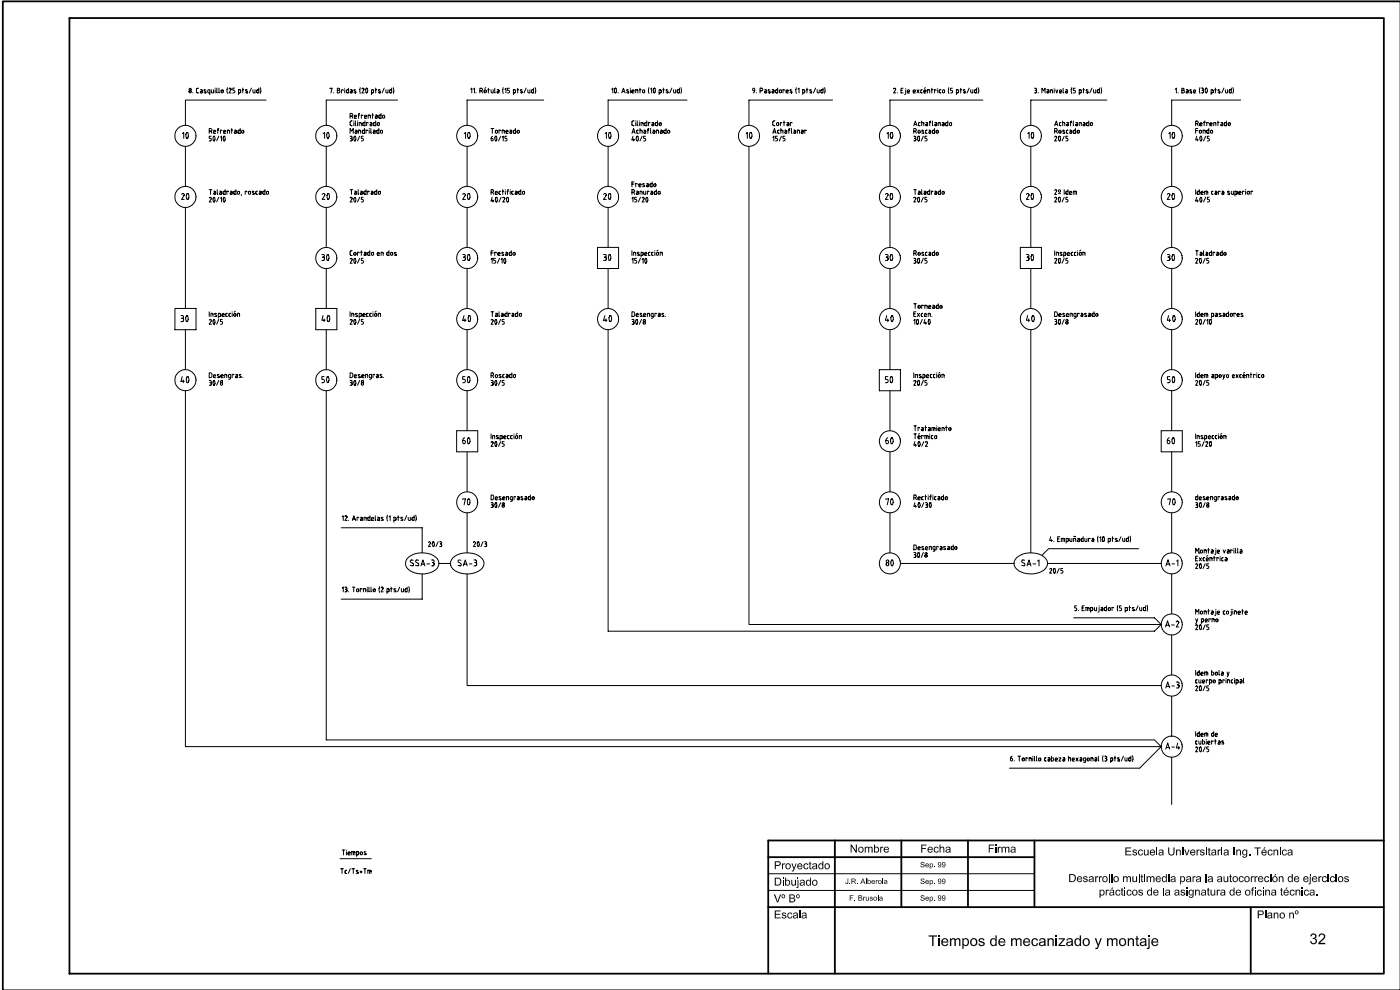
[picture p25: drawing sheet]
<svg xmlns="http://www.w3.org/2000/svg" width="390mm" height="276mm" viewBox="0 0 390 276" stroke-linecap="round" stroke-linejoin="round" font-family="sans-serif">
<path d="M19.4 5h366.6v266.4h-366.6zM390.5 .4h-389.7v275.6M214.3 238.9h74.2M232.9 234.3v37.1M251.4 234.3v18.6M270 234.3v18.6M288.5 234.3v18.6M386 234.3h-171.7v37.1M214.3 252.9h171.7M348.8 252.9v18.5" fill="none" stroke="#000" stroke-width=".5"/>
<g fill="#000">
<path d="M237.3 235.4h.3l1.1 1.7v-1.7h.3v2.3h-.3l-1.2-1.8v1.8h-.2zM239.5 236.2h.6l-.4 .3 .1 .8 .8 .2-.5 .2-.6-.3-.1-.9zM239.6 236.2a.78 .78 0 0 1 1.3 .4l-.2 .8h-.6a.65 .65 0 0 0 .5-.5 .65 .65 0 0 0-.4-.7zM241.2 236h.2v.3l.3-.3h.4a.32 .32 0 0 0 .3 .3 .32 .32 0 0 0 .4-.3l.6 .3v1.4h-.3v-1.3a.38 .38 0 0 0-.4-.1 .38 .38 0 0 0-.3 .3v1.1h-.2v-1.1l-.3-.4-.4 .3-.1 1.2h-.2zM243.8 235.4h.3v.8h.3a.75 .75 0 0 0-.1 1.2l-.5 .3zM244 237.4h.5zM244.1 236.1l.6-.1 .3 .2 .2 .8-.2 .4a.54 .54 0 0 1-.9 .1l.6-.1 .2-.5-.2-.6zM245.5 236h.3v.3l.2-.3 .4 .1-.1 .2-.5 .2v1.2h-.3zM246.7 236.2h.5l-.5 .5h1.2v.2h-1.2l.2 .4 .3 .1h-.5a.98 .98 0 0 1 0-1.2zM246.7 236.2l.7-.2 .4 .3 .1 .4h-1.2h1l-.4-.5zM246.7 237.4h.6l.4-.3h.2l-.4 .6zM256.9 235.4h1.5v.3h-1.2v.7h1.1v.2h-1.1v1.1h-.3z"/>
<path d="M258.9 236.2h.5l-.4 .5h1.2v.2h-1.2l.1 .4 .3 .1h-.5a.98 .98 0 0 1 0-1.2zM259 236.1a.74 .74 0 0 1 1.2 .6h-1.2h.9l-.2-.4-.8-.1zM258.9 237.4h.7l.3-.3h.3l-.2 .4-.5 .2zM260.5 236.3a.72 .72 0 0 1 1.3 0v.2l-.2 .1-.4-.4-.4 .1-.1 .8 .2 .3h.4l.3-.3h.2l-.2 .4-.6 .2a.75 .75 0 0 1-.5-1.1zM262.1 235.4h.2v.8l.4-.2 .6 .2 .1 1.5h-.3v-1.1a.41 .41 0 0 0-.4-.3 .41 .41 0 0 0-.4 .4v1h-.2zM263.8 236.2h.6l-.4 .3h-.2zM263.8 236.9h1l-.7 .1-.1 .3 .3 .1-.5 .1zM263.9 236.1h1.1l.2 1.6-.7-.3 .3-.5-.7-.1a.4 .4 0 0 0 .5-.1 .4 .4 0 0 0 .1-.4zM263.8 237.5l1.1-.1-.6 .3zM275.8 235.4h1.5v.3h-1.3v.7h1.1v.2h-1.1v1.1h-.2zM277.6 235.4h.3v.4h-.3zM277.6 236h.3v1.7h-.3z"/>
<path d="M278.3 236h.2v.3l.3-.3 .4 .1-.1 .2h-.2l-.3 .3v1.1h-.3zM279.3 236h.3v.3l.3-.3h.4l.2 .3 .4-.3h.4l.2 .5v1.2h-.3v-1.3a.37 .37 0 0 0-.4-.2 .37 .37 0 0 0-.2 .4v1.1h-.3v-1.2l-.2-.3-.4 .1-.1 1.4h-.3zM282 236.2h.6l-.4 .3h-.3zM282 236.9h1l-.7 .1-.2 .3 .4 .1-.6 .1zM282.1 236.1l.7-.1 .3 .2 .2 1.5-.7-.3 .4-.5-.9-.1 .9-.2-.1-.3-.9-.1zM281.9 237.5l1.1-.1-.6 .3zM313.9 236.2h1.6v.3h-1.3v.6h1.2v.3h-1.2v.8h1.4v.2h-1.7zM316 236.9l.5-.1 .5 .1 .1 .3-.3 .1-.1-.3-.6 .2 .7 .3a.47 .47 0 0 1 .3 .5 .47 .47 0 0 1-.4 .5l-.7-.2-.2-.3 .3-.1 .1 .3a.32 .32 0 0 0 .4 0 .32 .32 0 0 0 .2-.4l-.6-.1a.42 .42 0 0 1-.3-.4 .42 .42 0 0 1 .1-.4zM317.6 236.9h.2a.64 .64 0 0 1 1 .4l-.9-.3-.2 .4v.4a.42 .42 0 0 0 .4 .5 .42 .42 0 0 0 .4-.5l.3 .2a.79 .79 0 0 1-1.3 .2 .79 .79 0 0 1 .1-1.3zM319 236.8h.3v1.2a.39 .39 0 0 0 .3 .2 .39 .39 0 0 0 .4-.2l.1-1.2h.3v1.6h-.3v-.2l-.4 .3-.6-.3zM320.8 237.1l.7-.1-.4 .2-.1 .3h1.2v.2h-1.2l.5 .5h-.6l-.2-.4zM321 236.9l.7-.1 .5 .7h-1.2l.9-.1-.4-.4z"/>
<path d="M320.9 238.2h.6l.4-.3 .3 .1a.75 .75 0 0 1-1.3 .2zM323.3 237h.5l-.4 .3h-.2zM323.4 237.6h.8l-.4 .1a.27 .27 0 0 0-.4 .2 .27 .27 0 0 0 .3 .3h-.5l-.1-.3zM323.3 237l.5-.2 .6 .1 .2 1.5-.7-.2 .3-.2v-.4h-.8l.8-.2v-.3zM323.2 238.2h1.1a.76 .76 0 0 1-1.1 0zM325.8 236.2h.3v1.4a.59 .59 0 0 0 .6 .6 .59 .59 0 0 0 .6-.5v-1.5h.3l-.1 1.9-.6 .4-.9-.3-.2-.6zM328 236.8h.3v.3l.4-.3 .5 .1 .1 1.5h-.2v-1.2a.41 .41 0 0 0-.4-.2 .41 .41 0 0 0-.4 .4v1h-.3zM329.8 236.2h.3v.3h-.3zM329.8 236.8h.3v1.6h-.3zM330.3 236.8h.3l.4 1.3 .5-1.3h.3l-.6 1.6h-.3zM332.1 237.1l.6-.1-.4 .2-.1 .3h1.2v.2h-1.2l.2 .5h.3h-.6l-.2-.5zM332.2 236.9l.8-.1 .4 .7h-1.2h.9l-.1-.4z"/>
<path d="M332.1 238.2h.7l.3-.3 .3 .1a.74 .74 0 0 1-1.3 .2zM333.7 236.8h.3v.3l.3-.3 .3 .1-.6 .5v1h-.3zM334.9 236.9l.7-.1 .3 .4-.8-.2a.39 .39 0 0 0 .1 .5 .39 .39 0 0 0 .5 0l.2 .2a.49 .49 0 0 1-.4 .8l-.6-.2-.2-.3h.3a.36 .36 0 0 0 .4 .4 .36 .36 0 0 0 .3-.5 .36 .36 0 0 0-.6-.2l-.4-.4zM336.4 236.2h.2v.3h-.2zM336.4 236.8h.2v1.6h-.2zM337.1 236.4l.3-.1v.5h.2v.2h-.2v1.1l.2 .1v.3l-.5-.3v-1.2h-.2zM338 237h.6l-.5 .3h-.3zM337.8 237.8l.3-.2h.8l-.4 .1a.27 .27 0 0 0-.4 .3 .27 .27 0 0 0 .3 .2h-.5zM338 237l.5-.2 .6 .1 .2 1.5-.7-.2 .3-.2v-.4h-.8l.8-.2v-.3zM337.9 238.2h1l-.4 .3zM339.6 236.8h.3v.3l.3-.3 .3 .1-.6 .5v1h-.3zM340.7 236.2h.2v.3h-.2z"/>
<path d="M340.7 236.8h.2v1.6h-.2zM341.4 237h.6l-.4 .3h-.3zM341.4 237.6h1l-.5 .1a.27 .27 0 0 0-.3 .2 .27 .27 0 0 0 .3 .3h-.5zM341.4 237a.8 .8 0 0 1 1.3 .1l.1 1.3h-.3l-.4-.2 .3-.6h-.9l.8-.2v-.3zM341.4 238.2h1l-.5 .3zM344.8 236.8h.3v.3l.4-.3 .5 .1 .1 1.5h-.3v-1.2a.42 .42 0 0 0-.4-.2 .42 .42 0 0 0-.3 .4v1h-.3zM346.5 238.5l.7 .3-.6 .1zM346.6 238.2h1l-.3 .2zM346.7 236.9l.3-.1 .6 .1-.8 .4 .1 .8 1 .1a.74 .74 0 0 1-.3 .8 .74 .74 0 0 1-.8 .1l-.2-.2 .9-.2 .1-.5h-1l-.2-.7zM347.2 237h.4zM347.2 237l.7-.2v1.4h-.7l.4-.5-.1-.6zM348.3 238.1h.4v.3h-.4z"/>
<path d="M349.9 236.2h1.7v.3h-.7v1.9h-.3v-1.9h-.7zM352 237.1l.6-.1-.4 .2-.1 .3h1.2v.2h-1.2l.1 .3 .4 .2h-.6l-.2-.5zM352.2 236.9h.8l.3 .6h-1.2h.9l-.1-.4-.9-.1zM352.6 236.2h.4l-.6 .4zM352 238.2h.7l.3-.3 .3 .1a.76 .76 0 0 1-1.3 .2zM353.8 236.9l.8-.1 .3 .5-.8-.3-.3 .4v.4a.42 .42 0 0 0 .5 .5 .42 .42 0 0 0 .4-.5l.2 .1a.77 .77 0 0 1-1.2 .3 .77 .77 0 0 1 .1-1.3zM355.2 236.8h.3v.3l.4-.3 .5 .2 .1 1.4h-.3v-1.3a.44 .44 0 0 0-.5 0 .44 .44 0 0 0-.2 .3v1h-.3zM356.9 236.2h.3v.3h-.3zM356.9 236.8h.3v1.6h-.3zM357.8 236.9h.2a.61 .61 0 0 1 .9 .4h-.3l-.2-.3-.5 .1-.1 .7 .3 .4a.39 .39 0 0 0 .4 0 .39 .39 0 0 0 .2-.4l.2 .1a.77 .77 0 0 1-1.2 .3 .77 .77 0 0 1 .1-1.3zM359.3 237h.5l-.4 .3h-.3zM359.3 237.6h.9l-.8 .3v.3h.3h-.5z"/>
<path d="M359.3 237l.7-.2 .4 .2 .2 1.4-.7-.2 .3-.6h-.9l.9-.2v-.3zM359.2 238.2h1l-.4 .3zM216.1 253.8h1.6v.2h-1.3v.7h1.2v.3h-1.2v.7h1.3v.3h-1.6zM215.8 249.3h.4l.7 2 .7-2h.3l-.9 2.2h-.3zM216.1 244.6l1.5 .2-1.2 .1v1.7l1.2 .1-1.5 .1zM216.1 240.1h1.2l.4 .2h-1.3v.8h1.2l-.3 .2-.9 .1v.9h-.3zM216.9 244.9h.7l.3 .4v.7l-.3 .7-1.2-.1 .8-.1 .4-.3-.1-1zM216.9 240.3h.8l.1 .5-.2 .3h-1.2l1-.1v-.5zM218.2 254.5l.2-.1a.66 .66 0 0 1 .9 .4l-.8-.2-.1 .3a.62 .62 0 0 1 .7 .3 .62 .62 0 0 1 0 .7h-.9l-.2-.4h.3a.33 .33 0 0 0 .4 .3 .33 .33 0 0 0 .2-.4 .62 .62 0 0 1-.7-.2 .62 .62 0 0 1 0-.7zM218.1 240.7h.3v.2l.3-.3 .3 .1-.6 .4v1.2h-.3zM218.3 244.6h.2v.3h-.2zM218.3 245.2h.2v1.6h-.2z"/>
<path d="M218.2 249.3l.6 .1-.4 .1-.2 .2 .1 .5 .5 .1a.51 .51 0 0 1-.8-.3zM218.5 249.5l.3-.1 .2 .2-.2 .7-.3-.1 .3-.2-.1-.4zM219.2 240.9h.6l-.4 .4v.5l.2 .3h.8l-.2 .1a.78 .78 0 0 1-1.1-.5zM219 244.6h.3v.8h.4a.65 .65 0 0 0-.5 .6 .65 .65 0 0 0 .3 .6l-.5 .2zM219.2 246.7h.4zM219.3 245.4l.4-.2a.84 .84 0 0 1 .7 1 .84 .84 0 0 1-1 .6l-.1-.1h.3a.64 .64 0 0 0 .5-.6 .64 .64 0 0 0-.4-.7zM219.3 240.8l.8-.1 .4 .5-.1 .9h-.6a.64 .64 0 0 0 .5-.6 .64 .64 0 0 0-.4-.6zM219.9 254.5a.64 .64 0 0 1 .6-.2 .64 .64 0 0 1 .5 .5l-.3 .1-.1-.3a.57 .57 0 0 0-.8 .6 .57 .57 0 0 0 .8 .5l.1-.3h.3l-.1 .3-.4 .3-.8-.3-.1-.8zM220.7 240.7h.3l.5 1.3 .4-1.3h.3l-.6 1.7-.5 .5-.3-.2h.3l.2-.4zM220.2 249.3l1.4 .2-1.1 .1v.6l1 .1 .1 .2h-1.1v.7l1.1 .2-1.4 .1zM221.3 254.5l.6 .1-.4 .3-.3-.1zM221.3 255.2h1l-.3 .1a.36 .36 0 0 0-.4 0 .36 .36 0 0 0-.1 .4l.3 .1h-.6l-.1-.2z"/>
<path d="M220.9 249.6h.7v.6h-1.1l.9-.1a.4 .4 0 0 0-.1-.4 .4 .4 0 0 0-.4-.1zM221 250.5h.7l.1 .6-.2 .2-1.1-.1h.9l.1-.5zM220.7 245.2h.3v.9a.4 .4 0 0 0 .2 .5 .4 .4 0 0 0 .5-.3v-1.1h.3v1.6h-.2v-.2l-.4 .3-.7-.3zM221.3 254.5l.5-.2 .6 .2 .2 1.5-.7-.2 .3-.2 .1-.4-.9-.1 .9-.1-.1-.3zM221.2 255.8h1.1l-.5 .2zM222.4 245.2h.3v2.1l-.5 .2-.1-.2 .3-.2zM222.4 244.6h.3v.3h-.3zM222.5 240.9h.6h-.2l-.2 .4h1.1v.3h-1.1v.2l.4 .3h-.5l-.2-.4zM222.3 249.3l.6 .1-.3 .1a.36 .36 0 0 0-.3 .3 .36 .36 0 0 0 .3 .4l.3 .1a.56 .56 0 0 1-.8-.2 .56 .56 0 0 1 .2-.8zM222.6 249.5l.3-.1 .1 .2-.1 .7-.3-.1 .2-.2zM222.6 240.8l.8-.1 .4 .6h-1.1l.8-.1-.3-.3zM223.2 245.4h.6l-.4 .3h-.3z"/>
<path d="M223.2 246h1l-.4 .1a.29 .29 0 0 0-.4 .2 .29 .29 0 0 0 .3 .4l-.6-.1zM222.6 242.1h.6l.3-.3h.3a.76 .76 0 0 1-1.2 .3zM223.7 254.5l.6 .1-.4 .3-.3-.1zM223.3 245.3l.6-.1 .4 .2 .2 1.4-.7-.2 .3-.1 .1-.5h-.9l.6-.1a.23 .23 0 0 0 .3-.2 .23 .23 0 0 0-.3-.3h-.7zM223.1 246.7h1.1l-.4 .2zM223.8 255.2h.9l-.8 .2v.3l.3 .1h-.6zM223.7 254.5l.6-.2 .6 .2 .2 1.5-.7-.2 .3-.6-.9-.1 .9-.1-.1-.3zM223.6 255.8h1.1l-.5 .2zM224.3 240.8l.8-.1 .3 .4-.8-.2-.2 .8a.42 .42 0 0 0 .4 .4 .42 .42 0 0 0 .4-.4h.3a.7 .7 0 0 1-.7 .6 .7 .7 0 0 1-.7-.6zM225.1 245.3l.3-.1 .5 .2h-.5l-.3 .4 .1 .7 .7 .2a.81 .81 0 0 1-1.1-.3 .81 .81 0 0 1 .3-1.1zM225.5 246.7h.4zM225.9 244.6h.3v2.2l-.5-.2 .2-.7-.4-.5h.4z"/>
<path d="M225.8 240.3l.2-.2v.6h.3v.2h-.3v1l.3 .1v.3l-.5-.2v-1.2h-.2zM226.7 240.8l.5 .1-.4 .3-.3-.1zM226.6 245.5l.7-.1-.5 .3v.5l.2 .4 .8 .1a.75 .75 0 0 1-1.3-.3zM226.7 241.5h.9l-.4 .1a.27 .27 0 0 0-.4 .2 .27 .27 0 0 0 .3 .3h-.5zM226.7 240.8l.5-.2 .6 .2 .2 1.5-.7-.2 .3-.6-.8-.1 .8-.1v-.3zM226.8 245.3l.6-.1 .5 .3 .1 .8-.2 .4h-.5l.3-.2a.71 .71 0 0 0-.2-1.1h-.7zM226.6 242.1h1l-.4 .2zM228.5 240.8l.5-.2 .3 .2-.4 .1a.64 .64 0 0 0-.4 .6 .64 .64 0 0 0 .5 .6h.3a.66 .66 0 0 1-1.1-.4zM229 242.1h.4zM229.3 240.1h.3v2.2l-.5-.2 .3-.7-.1-.4-.4-.1 .4-.1zM230.1 240.9h.6a.63 .63 0 0 0-.5 .6 .63 .63 0 0 0 .5 .6h.5a.82 .82 0 0 1-1.1 0 .82 .82 0 0 1 0-1.2zM230.2 240.8l.6-.2 .4 .2 .3 .5-.3 .8h-.5l.5-.4-.1-.6z"/>
<path d="M236.4 244.9h.2v1.2l-.2 .3h-.4l-.2-.4 .3 .3 .3-.2zM236.9 246.2l.2 .2zM237 249.6h1v.1h-.8v.5h.7v.2h-.7v.6h-.2zM237.5 244.9l1.1 .2h-.9v.5h.9l-.9 .1v.7h-.2zM237.9 245.7h.4l.5 .7zM238.3 250.8h.2v.2h-.2zM238.1 245.1h.5l.1 .4-1 .1 .7-.2 .1-.2zM239 246.2l.2 .2zM239.4 249.6l1 .1h-.8v.5h.7l.1 .2h-.8v.5h.8l-1 .1zM239.9 249.7h.5v.4l-.8 .1 .6-.1v-.3zM240 250.4h.5l-.1 .5h-.8l.7-.2v-.3zM240.6 244.9h.2l-.4 .9 .6 .2h-.7l-.1 .4h-.2z"/>
<path d="M240.8 244.9l.6 1.5h-.2l-.2-.4-.6-.2h.5l-.3-.7zM240.8 250h.6l-.4 .3v.7h-.2zM241.5 244.9h.2v1.5h-.2zM242 244.9h.1v.5h.3l-.3 .3 .2 .6-.2 .1h-.1zM241.5 250h.2l.1 .9 .3-.1 .1-.8h.1v1l-.1-.1-.3 .2-.4-.2zM242.1 246.3h.3zM242.1 245.4l.3-.1a.58 .58 0 0 1 .4 .8l-.5 .3-.1-.1 .4-.1 .1-.4-.1-.3zM242.6 250.1l.3-.2 .5 .2-.6 .1a.5 .5 0 0 1 .5 .3 .5 .5 0 0 1-.1 .5l-.6-.1-.1-.2 .4 .2 .4-.2-.7-.3zM243.1 245.5l.5-.1-.3 .3 .7 .2h-.8l.4 .4h-.4zM243.2 245.4l.5-.1 .3 .5-.7-.1h.6l-.2-.2zM243.6 250.2l.5-.1-.3 .2v.4l.6 .3-.4 .1-.3-.2zM243.2 246.3l.8-.2a.53 .53 0 0 1-.8 .2z"/>
<path d="M243.9 250a.56 .56 0 0 1 .6 .2 .56 .56 0 0 1 0 .7h-.4l.3-.1v-.6l-.7-.1zM244.3 245.3l.1 .2 .4-.1-.3 .2v.8h-.2zM244.8 249.6h.2v1.4h-.2zM245 245.4h.4l-.3 .2v.5l.6 .2h-.7zM245.3 250.2l.4-.1zM245 245.4l.4-.1 .4 .2v.8h-.4l.3-.2-.1-.6zM245.3 250.5h.7l-.6 .2 .2 .2h-.3zM245.5 250l.6 .1 .1 .9-.4-.1 .2-.4h-.6l.6-.1-.1-.3h-.6zM245.3 250.9h.7l-.3 .2zM246.1 244.9h.2v1.5h-.2zM246.6 245.4h.4l-.3 .3-.2-.1zM246.5 246l.7-.1-.5 .1 .2 .3h-.3z"/>
<path d="M246.6 246.3h.7l-.3 .1zM246.6 245.4l.4-.1 .4 .1 .1 1-.5-.1 .2-.4-.5-.1 .5-.1v-.2zM256.8 245.1l.7-.2 .4 .4-.2 .1-.2-.3h-.3l-.2 .3a.8 .8 0 0 1 .9 .8l-.7 .2-.4-.3-.1-.2 .2 .1a.43 .43 0 0 0 .4 .3 .43 .43 0 0 0 .4-.2v-.2a.8 .8 0 0 1-.9-.8zM256.9 249.7l.7-.1 .3 .3-.2 .1a.3 .3 0 0 0-.4-.3 .3 .3 0 0 0-.2 .4 .6 .6 0 0 1 .6 .2 .6 .6 0 0 1 0 .6 .64 .64 0 0 1-1-.3l.8 .3 .2-.2-.1-.3a.66 .66 0 0 1-.7-.7zM256.8 240.5a.59 .59 0 0 1 .6-.3 .59 .59 0 0 1 .5 .5h-.2a.31 .31 0 0 0-.4-.3 .31 .31 0 0 0-.2 .4 .68 .68 0 0 1 .8 .7l-.3 .3h-.5l-.3-.3 .1-.2 .1 .2 .5 .1 .2-.2-.1-.2a.67 .67 0 0 1-.8-.7zM258.2 245.4h.4l-.3 .3 .8 .2h-.8l.3 .4h-.3l-.2-.3zM258.2 250.1h.4l-.3 .3 .8 .1h-.8l.3 .4h-.3l-.2-.3zM258.2 240.8h.4l-.3 .3 .8 .2h-.8l.3 .3h-.3l-.2-.3zM258.4 245.3h.4l.3 .5-.8-.1h.6l-.2-.3h-.4zM258.4 250h.4l.3 .4h-.8h.6l-.2-.3h-.4zM258.3 240.7h.5l.3 .4h-.8h.6l-.1-.2zM258.3 246.3l.8-.2-.3 .3z"/>
<path d="M258.3 250.9l.8-.2a.51 .51 0 0 1-.8 .2zM258.3 241.6l.8-.2-.3 .4zM259.3 245.3l.4 .2-.2 .5 .3 .3h-.3v.5h-.2zM259.3 250l.4 .1-.2 .6 .3 .2h-.3v.6h-.2zM259.3 240.7l.4 .1-.2 .6 .3 .2h-.3v.6h-.2zM259.5 245.4h.3zM259.5 250.1h.3zM259.5 240.7l.3 .1zM259.5 245.4h.5a.57 .57 0 0 1 .2 .6 .57 .57 0 0 1-.5 .4l-.2-.1 .4-.1 .2-.4-.1-.3zM259.5 250.1l.5-.1a.63 .63 0 0 1-.2 1.1l-.3-.2h.3a.46 .46 0 0 0 .3-.4 .46 .46 0 0 0-.3-.4zM259.6 240.7h.4l.2 .3-.2 .7-.5-.1h.3a.46 .46 0 0 0 .3-.4 .46 .46 0 0 0-.3-.4zM260.5 246.2l.2 .2z"/>
<path d="M260.5 250.8h.2v.2h-.2zM260.5 241.6h.2v.2h-.2zM261.7 245.1h.4l-.3 .1v.3l.4 .3-.6-.1zM261.6 249.7h.5l-.3 .2v.3l.4 .3-.6-.1zM261.7 240.4h.4l-.3 .2v.3l.5 .3a.48 .48 0 0 1-.7-.1 .48 .48 0 0 1 .1-.7zM261.6 246l.4 .3h-.3zM261.6 250.7l.4 .2h-.3zM261.6 241.4l.4 .2h-.3zM261.7 245l.4-.1 .4 .3v.8l-.3 .4-.5-.1 .6-.1v-1zM261.7 249.7l.4-.1 .4 .3-.2 1.1-.6-.1 .5-.1 .2-.3-.1-.7zM261.7 240.4l.5-.1 .3 .4v.6l-.3 .5-.5-.2 .6-.1v-.9zM262.1 245.7h.3z"/>
<path d="M262.1 250.4h.3zM262.1 241.1l.3-.1zM262.8 245.1h.4l-.2 .1v.4l.5 .1a.46 .46 0 0 1-.7 0 .46 .46 0 0 1 0-.6zM262.8 249.7h.4l-.3 .5 .5 .3-.6-.1zM262.8 240.4h.4l-.2 .1-.1 .4 .6 .2-.1 .1-.6-.1zM262.7 246l.5 .3h-.4zM262.7 250.7l.5 .2h-.4zM262.7 241.4l.5 .2h-.4zM262.8 245.1l.3-.2a.7 .7 0 0 1 .6 .8 .7 .7 0 0 1-.8 .6l.5-.1 .1-.9-.2-.2zM262.8 249.7l.2-.1a.67 .67 0 0 1 .7 .3 .67 .67 0 0 1 0 .8l-.5 .4-.4-.2h.5l.2-.3v-.8zM262.8 240.4a.66 .66 0 0 1 .9 .2 .66 .66 0 0 1-.1 .8l-.3 .4-.5-.2h.5l.2-.3-.1-.8zM263.2 245.7h.3z"/>
<path d="M263.2 250.4h.3zM263.2 241.1l.3-.1zM298.2 243.6h1l.6 .3h-1.3v1.7l1.2 .1-.5 .2h-1zM299 243.9h.8l.3 .7-.4 1.1-1.2-.1h.9a.92 .92 0 0 0 .4-1 .92 .92 0 0 0-.8-.7zM300.5 244.4h.6l-.5 .5h1.2l.1 .2h-1.3l.2 .5 .3 .1h-.6l-.2-.6zM300.5 244.4a.73 .73 0 0 1 .9-.2 .73 .73 0 0 1 .4 .7h-1.2h1l-.3-.4zM300.5 245.7h.8l.5-.3-.4 .5zM302.2 244.4a.68 .68 0 0 1 1.1 .3h-.2a.35 .35 0 0 0-.4-.3 .35 .35 0 0 0-.3 .3 .87 .87 0 0 1 .9 1 .74 .74 0 0 1-1.2-.3l.9 .2a.39 .39 0 0 0 0-.4 .39 .39 0 0 0-.5-.1l-.4-.3zM303.8 244.4h.6l-.5 .4-.2-.1zM303.8 245.1h1h-.3a.34 .34 0 0 0-.5 .1 .34 .34 0 0 0 .2 .5h-.5zM303.9 244.3l.7-.1 .3 .2 .2 1.5-.7-.2 .3-.3 .1-.3-.9-.1 .3-.1a.32 .32 0 0 0 .4 0 .32 .32 0 0 0 .1-.4l-.9-.1zM303.7 245.7h1.1l-.5 .2z"/>
<path d="M305.5 244.3h.2v.2l.3-.3 .3 .1v.3l-.5 .1v1.2h-.3zM306.5 244.3h.2v.2l.3-.3 .4 .1-.1 .3-.5 .1v1.2h-.3zM306.7 248l.5 .2-.3 .8 .5 .4-.4 .1v.7h-.3zM307 248.1l.4 .1zM307.1 248.1a.69 .69 0 0 1 1 .4v.5a.75 .75 0 0 1-.9 .6l-.2-.1 .6-.2 .2-.3a.64 .64 0 0 0-.1-.7 .64 .64 0 0 0-.7-.2zM307.6 244.4h.6a.62 .62 0 0 0-.5 .6 .62 .62 0 0 0 .5 .7h.5a.75 .75 0 0 1-1.3-.4zM307.6 244.4l.8-.2 .5 .5-.1 1h-.6a.63 .63 0 0 0 .5-.7 .63 .63 0 0 0-.5-.6zM308.4 248h.3v.2l.2-.2 .4 .1-.1 .2-.5 .2v1.1h-.3zM309.5 248.2h.6l-.4 .3h-.3zM309.5 248.9l1-.1-.4 .1a.29 .29 0 0 0-.4 .2 .29 .29 0 0 0 .3 .3l-.6 .1zM309.4 249.5l1.1-.1-.4 .2zM309.6 248.1h1.1l.1 1.5-.6-.2 .2-.1 .1-.5-.7-.1a.41 .41 0 0 0 .4 0 .41 .41 0 0 0 .2-.4z"/>
<path d="M310.2 247.4h.3l-.3 .4h-.3zM310.7 244.4h.6l-.5 .4 .2 .7 .8 .2a.84 .84 0 0 1-1.1-.1 .84 .84 0 0 1 0-1.2zM310.8 244.4l.7-.2 .4 .4 .1 .8-.2 .3h-.5h.2a.73 .73 0 0 0 0-1.2zM311.3 248.1a.77 .77 0 0 1 1.2 .3l-.3 .1-.1-.2a.46 .46 0 0 0-.4 0 .46 .46 0 0 0-.3 .4v.3l.4 .4 .7-.4-.3 .6a.72 .72 0 0 1-1.1-.7zM313.2 244.3h.3v.2l.6-.3 .3 .3a.53 .53 0 0 1 .6-.3 .53 .53 0 0 1 .4 .5v1.2h-.2v-1.3l-.3-.1h-.2l-.2 .3v1.1h-.3l-.1-1.4-.6 .2v1.2h-.3zM312.8 247.6l.3-.2v.6h.2v.2h-.2v1.1l.2 .1v.2l-.5-.1v-1.3h-.2zM313.6 247.4h.3v.3h-.3zM313.6 248h.3v1.6h-.3zM314.5 248.1a.72 .72 0 0 1 1.1 .4h-.3l-.4-.3-.4 .4v.4a.42 .42 0 0 0 .4 .4 .42 .42 0 0 0 .5-.4l.2 .2a.73 .73 0 0 1-.6 .5 .73 .73 0 0 1-.7-.5l-.1-.6zM316 248.2h.5l-.3 .1-.2 .7 .4 .4h.7l-.2 .2a.76 .76 0 0 1-1.1-.5zM316.1 248.1l.1-.1a.84 .84 0 0 1 1 .4 .84 .84 0 0 1-.1 1h-.6l.5-.4-.2-.7-.8-.1zM315.8 244.3h.3v1.1l.2 .3 .5-.2v-1.2h.3v1.6h-.2v-.3l-.5 .3-.5-.2z"/>
<path d="M317.7 248.1l.7-.1 .3 .2v.2l-.2 .1-.2-.3h-.4l-.1 .3 .4 .1a.6 .6 0 0 1 .6 .7l-.3 .3h-.6l-.4-.5 .8 .3a.32 .32 0 0 0 .1-.4 .32 .32 0 0 0-.5-.1l-.4-.3zM318.3 243.8l.3-.1v.6h.3v.2h-.3v1.1h.3v.3l-.6-.2v-1.2h-.2zM319.1 243.6h.3v.4h-.3zM319.1 244.3h.3v1.6h-.3zM319.8 244.3h.3v.2l.6-.3 .3 .3a.53 .53 0 0 1 .6-.3 .53 .53 0 0 1 .4 .5v1.2h-.3v-1.3l-.2-.1h-.3l-.2 .3v1.1h-.2l-.1-1.4-.5 .1-.1 1.3h-.3zM320.1 248.1a.57 .57 0 0 1 .9 .1h-.6a.74 .74 0 0 0 .2 1.2l.4 .1a.63 .63 0 0 1-1-.2l-.1-.6zM320.6 249.4h.4zM321 247.4h.3v2.2l-.5-.2 .2-.4a.53 .53 0 0 0-.4-.8h.4zM321.8 248.2h.6l-.4 .2-.1 .3h1.2l.1 .2h-1.3l.2 .4 .3 .1h-.6l-.2-.6zM321.9 248.1l.5-.1a.67 .67 0 0 1 .7 .7h-1.2h1l-.2-.4zM322.5 244.4h.6l-.5 .5h1.2v.2h-1.2l.1 .4 .4 .2h-.6a.98 .98 0 0 1 0-1.2zM321.8 249.4h.7l.4-.3h.2l-.5 .5z"/>
<path d="M322.5 244.4a.73 .73 0 0 1 .8-.2 .73 .73 0 0 1 .5 .7h-1.2h.9l-.2-.4zM322.5 245.7h.8l.2-.3h.3a.76 .76 0 0 1-1.3 .3zM324.2 244.4l.4-.2 .6 .2-.7 .1-.2 .3 .1 .7 .7 .2a.78 .78 0 0 1-.9-.1 .78 .78 0 0 1-.1-.9zM324.8 245.7h.4zM325.1 248.2h.5l-.4 .3h-.2zM325.1 248.8h1l-.5 .1a.28 .28 0 0 0-.3 .2 .28 .28 0 0 0 .1 .3h.2l-.6 .1zM325.2 243.6h.2v2.3l-.5-.3 .3-.7-.4-.5h.4zM325.1 248.1l.3-.1a.68 .68 0 0 1 .9 .3l.1 1.3h-.3l-.4-.2 .3-.1 .1-.5-.9-.1 .9-.1-.1-.3zM325 249.5l1.1-.1-.4 .2zM325.9 243.6h.3v.4h-.3zM325.9 244.3h.3v1.6h-.3zM326.6 244.4h.6l-.4 .4-.3-.1z"/>
<path d="M326.7 245.1h.9l-.8 .2v.3l.3 .1h-.6zM326.5 245.7h1.1l-.5 .2zM326.6 244.4l.4-.2 .8 .1 .1 1.6-.6-.2 .3-.3v-.3l-.8-.1h.1a.41 .41 0 0 0 .5-.1 .41 .41 0 0 0 .1-.4zM327.7 248.2h.6l-.4 .3h-.3zM327.6 248.9l1.1-.1-.4 .1a.31 .31 0 0 0-.4 .1 .31 .31 0 0 0 .1 .4h.1l-.5 .1zM327.6 249.5l1.1-.1-.4 .2zM327.8 248.1a.71 .71 0 0 1 1.1 .2l.1 1.3-.7-.2 .3-.1 .1-.5-.8-.1a.41 .41 0 0 0 .5 0 .41 .41 0 0 0 .2-.4zM329.4 248.2l.8-.2 .3 .4-.9-.2a.39 .39 0 0 0 .1 .5 .39 .39 0 0 0 .5 0l.4 .3v.3l-.3 .3h-.8l-.3-.4 .3-.1 .3 .3 .4-.1a.5 .5 0 0 0-.7-.5l-.2-.2zM329.2 244.3l.5 .2-.3 .3v.5l.4 .4h-.4v.8h-.2zM329.5 244.4h.3zM329.6 244.3l.8 .1 .2 .8-.3 .5a.58 .58 0 0 1-.9 0l.6-.1 .3-.3-.2-.8-.6-.1zM330.9 247.4h.3v.3h-.3z"/>
<path d="M330.9 248h.3v1.6h-.3zM330.9 244.4h.6l-.4 .4-.2-.1zM331 245.1h.9l-.8 .2 .1 .3 .2 .1h-.5zM331.5 249.8l.7 .3h-.5zM330.9 244.4a.72 .72 0 0 1 .8-.2 .72 .72 0 0 1 .5 .5l.1 1.2-.7-.2 .3-.6-.8-.1 .3-.1a.32 .32 0 0 0 .4 0 .32 .32 0 0 0 0-.4zM330.9 245.7h1.1l-.6 .2zM331.7 249.4h.9l-.6 .2zM331.7 248.2l.3-.2 .5 .1-.6 .2-.1 .9 .3 .2h.8a.75 .75 0 0 1-.3 .8 .75 .75 0 0 1-.9-.1l.7-.1 .2-.2v-.4h-.9l-.2-.4zM332.2 248.2h.5zM332.6 244.3h.2v.2l.3-.3 .4 .1-.1 .3-.5 .1v1.2h-.3zM332.3 248.2l.6-.2v1.4h-.7a.64 .64 0 0 0 .4-.6 .64 .64 0 0 0-.3-.6zM333.3 248h.3v.2l.3-.2 .6 .2 .1 1.4h-.2v-1.1a.38 .38 0 0 0-.4-.3 .38 .38 0 0 0-.4 .3v1.1h-.3z"/>
<path d="M333.7 244.4h.6l-.4 .4-.3-.1zM333.7 245.1h1l-.8 .2v.3l.3 .1h-.5zM333.9 244.3l.6-.1 .4 .2 .1 1.5-.6-.2 .3-.6-.9-.1 .9-.1-.1-.4-.9-.1zM333.7 245.7h1l-.5 .2zM335.1 248.2h.6l-.4 .3h-.3zM335.1 248.8h1l-.5 .1a.28 .28 0 0 0-.3 .2 .28 .28 0 0 0 .1 .3h.2l-.6 .1zM335.1 248.2l.3-.2a.68 .68 0 0 1 1 .3v1.3h-.3l-.3-.2 .2-.1 .1-.5-.8-.1 .8-.1v-.3zM335 249.5l1.1-.1-.4 .2zM337 244.4h.6l-.4 .4-.3-.1zM337 245.1h1l-.8 .2v.3l.3 .1h-.6zM336.8 247.6l.3-.2v.6h.3v.2h-.3v1.1l.3 .1-.1 .2h-.3l-.2-.3v-1.1h-.1zM337 244.4a.72 .72 0 0 1 .7-.2 .72 .72 0 0 1 .6 .5v1.2l-.6-.2 .3-.6-.9-.1 .3-.1a.32 .32 0 0 0 .4 0 .32 .32 0 0 0 0-.4z"/>
<path d="M336.9 245.7h1.1l-.5 .2zM337.6 248h.3v1.2a.4 .4 0 0 0 .5 .2 .4 .4 0 0 0 .3-.4v-1h.2v1.6h-.2v-.2a.61 .61 0 0 1-1-.1zM339.4 248h.2v.2l.3-.2h.4l-.1 .3h-.4l-.1 .2v1.1h-.3zM339.6 244.4h.6l-.5 .4-.2-.1zM339.6 245.1h1l-.8 .2v.3l.2 .1h-.5zM339.7 244.3l.7-.1 .4 .2 .1 1.5-.6-.2 .3-.6-.9-.1 .9-.1-.1-.4-.9-.1zM339.5 245.7h1.1l-.5 .2zM340.5 248.2h.6l-.5 .3h-.2zM340.4 248.9l1-.1-.4 .1a.26 .26 0 0 0-.3 .2 .26 .26 0 0 0 .2 .3l-.5 .1zM340.6 248.1l.8-.1 .3 .2 .1 1.4-.7-.2 .3-.6-.8-.1h.4a.28 .28 0 0 0 .4-.1 .28 .28 0 0 0-.2-.4zM340.4 249.5l1.1-.1-.4 .2zM341.3 244.3h.2v1.1l.2 .3 .5-.2 .1-1.2h.3v1.6l-.4-.2a.56 .56 0 0 1-.9-.2z"/>
<path d="M343 243.8l.3-.1v.6h.3v.2h-.3v.9l.3 .5h-.4l-.2-.2v-1.2h-.2zM343.1 248.2l.3-.2 .7 .2h-.6l-.3 .4 .1 .6 .7 .3a.79 .79 0 0 1-1-.2 .79 .79 0 0 1 .1-1.1zM343.6 249.4h.5zM344 244.4h.5a.62 .62 0 0 0-.5 .6 .62 .62 0 0 0 .5 .7h.6a.83 .83 0 0 1-1.2-.2l-.1-.6zM344.1 247.4h.2v2.2h-.2l-.3-.2 .1-.1a.74 .74 0 0 0-.2-1.1h.4zM344.1 244.3l.6-.1 .5 .5-.1 1h-.6a.63 .63 0 0 0 .5-.7 .63 .63 0 0 0-.5-.6zM344.9 248.2h.5l-.3 .1-.1 .4h1.1v.2h-1.1v.4l.4 .1h-.5l-.2-.4zM345 248.1l.9 .1 .2 .5h-1.1h.8l-.1-.4-.8-.1zM344.9 249.4h.6l.3-.3h.3a.75 .75 0 0 1-1.2 .3zM345.8 244.3a.7 .7 0 0 1 1.1 .4l-.3 .1a.4 .4 0 0 0-.4-.4 .4 .4 0 0 0-.4 .4v.6l.3 .3 .8-.4a.68 .68 0 0 1-.5 .6 .68 .68 0 0 1-.7-.2l-.2-.8zM347.2 244.4h.6l-.4 .3 .1 .8 .8 .2a.84 .84 0 0 1-1.1-.1 .84 .84 0 0 1 0-1.2zM347.5 248.2h.5l-.5 .4 .1 .6 .9 .3-.7 .1-.4-.2-.2-.8z"/>
<path d="M347.3 244.4a.78 .78 0 0 1 1.3 .5l-.2 .7-.6 .1 .5-.4-.1-.6zM347.6 248.1a.82 .82 0 0 1 1 .2 .82 .82 0 0 1 0 1l-.6 .1 .3-.1 .2-.7-.4-.4h-.6zM348.9 244.3h.2v.2l.3-.3 .3 .1v.3l-.5 .1-.1 1.2h-.2zM349.3 247.4h.5l-.4 .4v.2h.3v.2h-.3v1.4h-.3v-1.4h-.2zM349.9 244.3h.3v.2l.2-.3 .4 .1-.1 .3-.5 .1v1.2h-.3zM349.9 247.4h.3v.3h-.3zM349.9 248h.3v1.6h-.3zM351 244.4h.6l-.4 .5h1.2v.2h-1.3l.2 .5 .3 .1h-.6l-.1-.3zM351 244.4a.76 .76 0 0 1 .9-.2 .76 .76 0 0 1 .5 .7h-1.2h.9l-.3-.4zM350.8 253.8h1.2l.4 .2h-1.3v.8h1.3l-.4 .3h-.9v.9h-.3zM350.8 248.1a.72 .72 0 0 1 1.1 .4h-.3v-.2l-.4-.1-.4 .4v.4a.42 .42 0 0 0 .5 .4 .42 .42 0 0 0 .4-.4l.2 .2-.4 .4-.7-.1-.3-.9zM351 245.7h.8l.5-.3a.76 .76 0 0 1-1.3 .3z"/>
<path d="M352.2 247.4h.2v.3h-.2zM352.2 248h.2v1.6h-.2zM351.6 254l.8 .1v.7h-1.3h.8a.4 .4 0 0 0 .3-.4 .4 .4 0 0 0-.3-.4zM352.9 248h.2v.2l.3-.2 .7 .2 .1 1.4h-.3v-1.2a.4 .4 0 0 0-.4-.2 .4 .4 0 0 0-.3 .3v1.1h-.3zM353.6 254.5l.6 .1-.4 .3-.3-.1zM353.6 255.2h1l-.6 .1a.26 .26 0 0 0-.3 .3 .26 .26 0 0 0 .4 .2h-.6zM352.9 244.3h.1a.65 .65 0 0 1 1 .4l-.3 .1a.43 .43 0 0 0-.5-.4 .43 .43 0 0 0-.3 .5v.3a.44 .44 0 0 0 .2 .4 .44 .44 0 0 0 .5-.1l.1-.2h.3a.71 .71 0 0 1-.7 .6 .71 .71 0 0 1-.7-.5v-.6zM353.5 255.8h1.1l-.5 .2zM353.6 254.5l.5-.2 .6 .2 .2 1.5-.7-.2 .3-.2 .1-.4-.9-.1 .9-.1-.1-.3zM354.2 243.6h.3v.4h-.3zM354.2 244.3h.3v1.6h-.3zM354.7 248.2h.5l-.4 .3h-.2z"/>
<path d="M354.6 248.9l1-.1-.4 .1a.26 .26 0 0 0-.4 .2 .26 .26 0 0 0 .3 .3l-.5 .1zM355 244.4h.6l-.5 .4 .1 .7 .9 .2a.84 .84 0 0 1-1.2-.1 .84 .84 0 0 1 .1-1.2zM355.2 254.4h.3v.2l.2-.2a.56 .56 0 0 1 .9 .3v1.3h-.3v-1.1a.39 .39 0 0 0-.4-.3 .39 .39 0 0 0-.4 .3v1.1h-.3zM354.7 248.1l.9-.1 .3 .2 .1 1.4-.7-.2 .3-.6-.8-.1h.4a.31 .31 0 0 0 .3 0 .31 .31 0 0 0 .1-.4zM354.6 249.5l1.1-.1-.4 .2zM355.1 244.4l.7-.2 .3 .2 .2 .5-.2 .8h-.5l.4-.4-.1-.7zM355.6 243.6h.4l-.5 .4zM356.7 244.3h.2v.2l.2-.2a.56 .56 0 0 1 .6 0 .56 .56 0 0 1 .3 .6v1h-.3v-1.2l-.2-.2-.4 .1-.2 1.3h-.2zM357 254.6h.7l-.5 .4 .2 .7 .8 .1-.4 .2-.7-.1-.2-.5zM357.1 254.5l.6-.2 .5 .2 .2 .6-.2 .7h-.5l.4-.3-.1-.8zM357.3 247.6l.2-.2v.6h.3v.2h-.3v1.1l.3 .1-.1 .2-.4-.1v-1.3h-.2zM358.2 248.2h.6l-.4 .2-.1 .3h1.2v.2h-1.3l.2 .4 .4 .1h-.7l-.1-.9z"/>
<path d="M358.2 248.1l.7-.1 .4 .2 .2 .5h-1.2l.9-.2-.4-.3zM358.8 247.4h.3l-.5 .4zM358.2 249.4h.6l.4-.3h.3a.79 .79 0 0 1-1.3 .4zM359.6 254.4h.2v.2l.5-.3 .5 .2 .1 1.5h-.3v-1.2l-.2-.2-.5 .2v1.2h-.3zM359.3 244.5l.4-.3 .6 .2h-.4a.64 .64 0 0 0-.5 .7 .64 .64 0 0 0 .5 .6h.3l-.4 .2-.5-.3zM359.9 245.7h.4zM360.3 243.6h.3v2.3l-.5-.3 .2-.4a.57 .57 0 0 0-.4-.8h.4zM360 248.1l.7-.1 .4 .5h-.3l-.3-.3a.56 .56 0 0 0-.5 .7 .56 .56 0 0 0 .8 .4l.3-.3-.4 .6-.8-.2-.2-.9zM361 244.5l.6-.1-.4 .5h1.2v.2h-1.2l.2 .5 .3 .1h-.6l-.2-.3zM361.3 248h.3v.2l.3-.2 .7 .2v1.4h-.2v-1.2a.41 .41 0 0 0-.4-.2 .41 .41 0 0 0-.4 .3v1.1h-.3zM361.2 244.4a.74 .74 0 0 1 .8-.1 .74 .74 0 0 1 .4 .6h-1.2h.9l-.2-.4zM361.4 253.8l.7 .1-.7 .2 .1 .5 .5 .1a.55 .55 0 0 1-.8-.1 .55 .55 0 0 1 .2-.8z"/>
<path d="M361.7 253.9h.4v.1l-.1 .7h-.3l.2-.2v-.4zM361.1 245.7h.7l.6-.3-.4 .5zM363.1 247.4h.3v.3h-.3zM363.1 248h.3v1.6h-.3zM363.6 244.5l.7-.1-.3 .1-.2 .4h1.2v.2h-1.2l.1 .4 .4 .2h-.6l-.2-.4zM363.8 244.3h.9l.3 .6h-1.2h.9l-.2-.4-.8-.1zM363.7 245.7h.8l.2-.3h.3l-.4 .5zM364 248.1l.6-.1 .5 .5h-.3l-.1-.2a.54 .54 0 0 0-.7 .1 .54 .54 0 0 0 0 .7l.1 .2a.42 .42 0 0 0 .4 .1 .42 .42 0 0 0 .4-.4h.2v.3l-.5 .3-.8-.2-.1-.9zM365.3 244.3h.3v2l-.6 .2 .3-.4zM365.3 243.6h.3v.4h-.3zM365.4 248.2h.6l-.4 .3h-.3zM365.4 248.9l1-.1-.3 .1a.37 .37 0 0 0-.4 0 .37 .37 0 0 0-.1 .5h.3l-.6 .1-.1-.2z"/>
<path d="M365.3 249.5l1.1-.1-.4 .2zM365.5 248.1l.8-.1 .3 .2 .1 1.4-.7-.2 .3-.1 .1-.5-.8-.1a.48 .48 0 0 0 .7-.4l-.9-.1zM366.1 244.4h.6l-.4 .2-.1 .3h1.2v.2h-1.2l.1 .4 .4 .2h-.6l-.2-.4zM366.2 244.3h.2a.68 .68 0 0 1 1 .6h-1.2h.9l-.2-.4-.8-.1zM366.1 245.7h.8l.2-.3h.3a.76 .76 0 0 1-1.3 .3zM367.1 249.3h.3v.3h-.3zM367.7 244.3h.3v.2l.2-.3 .4 .1-.1 .3-.4 .1-.1 1.2h-.3zM369 244.3a.75 .75 0 0 1 1.1 .4l-.3 .1-.1-.3a.54 .54 0 0 0-.8 .6 .54 .54 0 0 0 .9 .3v-.1h.3a.7 .7 0 0 1-.7 .6 .7 .7 0 0 1-.7-.6v-.5zM370.3 243.6h.3v.4h-.3zM370.3 244.3h.3v1.6h-.3zM371.1 244.4a.7 .7 0 0 1 1.2 .3l-.3 .1-.1-.3a.54 .54 0 0 0-.7 .6 .54 .54 0 0 0 .8 .3l.3-.1a.7 .7 0 0 1-.7 .6 .7 .7 0 0 1-.7-.6zM372.6 243.6h.3v.4h-.3z"/>
<path d="M372.6 244.3h.3v1.6h-.3zM373.4 244.4h.5a.64 .64 0 0 0-.5 .6 .64 .64 0 0 0 .5 .7h.6a.84 .84 0 0 1-1.2-.1 .84 .84 0 0 1 .1-1.2zM373.4 244.4l.3-.2 .8 .2 .2 .5-.2 .8h-.6l.5-.4-.2-.8zM375.1 244.4l.8-.1 .3 .3-.3 .1a.38 .38 0 0 0-.3-.3 .38 .38 0 0 0-.4 .2l.1 .2a.65 .65 0 0 1 .7 .2 .65 .65 0 0 1 0 .8 .72 .72 0 0 1-1.1-.4l.9 .3a.25 .25 0 0 0 .1-.4 .25 .25 0 0 0-.3-.1l-.6-.3zM259 260.7h2.3v.4h-.9v2.6h-.4v-2.6h-1zM261.7 260.7h.4v.5h-.4zM262.8 261.8h.7l-.3 .1-.3 .5 1.6 .1v.2h-1.6l.2 .6 .4 .1h-.7l-.3-.5zM262.8 261.8a1.02 1.02 0 0 1 1.1-.2 1.02 1.02 0 0 1 .6 .9l-1.6-.1h1.2l-.3-.6zM262.8 263.4h.9l.4-.4 .3 .2a1.02 1.02 0 0 1-1.6 .2zM264.9 261.5h.4v.3a.72 .72 0 0 1 1.3 .1 .71 .71 0 0 1 .6-.4 .71 .71 0 0 1 .7 .5v1.7h-.4v-1.5a.46 .46 0 0 0-.5-.4 .46 .46 0 0 0-.4 .5v1.4h-.4v-1.6a.46 .46 0 0 0-.5-.2 .46 .46 0 0 0-.4 .4v1.4h-.4zM268.4 261.5l.7 .3-.3 .5v.6l.5 .5-.5 .1v1h-.4zM268.8 261.7l.5 .1h-.5z"/>
<path d="M268.9 261.6a1.05 1.05 0 0 1 1.4 1 1.05 1.05 0 0 1-1.3 1l-.2-.1 .6-.1 .4-.3 .1-.8-.3-.4zM270.9 261.8h.7a.88 .88 0 0 0-.7 .8 .88 .88 0 0 0 .6 .8h.8a1.1 1.1 0 0 1-1.5-.1 1.1 1.1 0 0 1 .1-1.5zM271 261.7a1.11 1.11 0 0 1 1.5 .3 1.11 1.11 0 0 1-.2 1.4h-.7a.87 .87 0 0 0 .6-.7 .87 .87 0 0 0-.5-.9h-.8zM273.2 261.7l.9-.2 .5 .6h-.4a.45 .45 0 0 0-.5-.3 .45 .45 0 0 0-.4 .4l.5 .2a.69 .69 0 0 1 .9 .5 .69 .69 0 0 1-.7 .8l-.7-.1-.4-.5 .3-.1 .3 .4h.5a.36 .36 0 0 0 .3-.4 .36 .36 0 0 0-.5-.2l-.6-.2a.55 .55 0 0 1 0-.9zM276.4 261.8a.83 .83 0 0 1 1.2 0l-.9 .1a1.14 1.14 0 0 0 .2 1.5l.7 .1-.7 .2-.5-.3-.3-.6zM277.1 263.4h.5zM277.6 260.7h.4v3l-.7-.3 .3-.5v-.6l-.3-.5h-.2h.5zM278.7 261.8h.8l-.4 .1-.3 .5 1.6 .1v.2h-1.6l.2 .6 .5 .1h-.8l-.3-.5zM278.7 261.8l.6-.3h.4l.4 .2 .3 .8-1.6-.1h1.3l-.4-.6zM278.7 263.4h.9l.4-.4 .4 .2a1.02 1.02 0 0 1-1.7 .2zM282 261.5h.3v.3a.72 .72 0 0 1 1.3 .1 .71 .71 0 0 1 .7-.4 .71 .71 0 0 1 .6 .5v1.7h-.3v-1.5l-.4-.4-.5 .3v1.6h-.4v-1.6a.46 .46 0 0 0-.6-.3 .46 .46 0 0 0-.3 .5v1.4h-.4zM285.6 261.8h.8l-.5 .2-.1 .4 1.5 .1v.2h-1.6a.65 .65 0 0 0 .7 .7l-.9-.1-.2-.8z"/>
<path d="M285.8 261.6l.7-.1 .5 .2 .3 .8-1.5-.1h1.2l-.3-.5-1.1-.1zM285.6 263.4h.9l.5-.4 .3 .1-.4 .5a1.06 1.06 0 0 1-1.3-.2zM288.1 261.6a.86 .86 0 0 1 1.4 .6h-.3a.56 .56 0 0 0-.6-.4 .56 .56 0 0 0-.5 .5v.7a.56 .56 0 0 0 .6 .4 .56 .56 0 0 0 .5-.5h.3a.94 .94 0 0 1-.9 .8 .94 .94 0 0 1-.9-.8v-.6zM290 261.8h.7l-.4 .1-.1 .3h-.4zM290 262.6h1.2l-.3 .1a.41 .41 0 0 0-.6 .2 .41 .41 0 0 0 .3 .5l-.8 .1v-.5zM290.1 261.6a.97 .97 0 0 1 1.5 .4l.1 1.7-.9-.3 .4-.3v-.5l-1.1-.1h.5a.4 .4 0 0 0 .5-.1 .4 .4 0 0 0 0-.5l-1.1-.1zM289.8 263.5l1.5-.1-.7 .3zM292.2 261.5h.3v.3a.8 .8 0 0 1 1.4 .2v1.7h-.3v-1.5a.51 .51 0 0 0-.6-.4 .51 .51 0 0 0-.5 .5v1.4h-.3zM294.5 260.7h.3v.5h-.3zM295.3 261.5h1.7v.3l-1.4 1.6h1.5v.3h-1.9v-.3l1.4-1.6h-1.3zM297.5 261.8h.8l-.3 .1-.2 .3h-.4zM297.6 262.6h1.3l-.4 .1a.43 .43 0 0 0-.6 .1 .43 .43 0 0 0 .1 .6l-.5 .1-.2-.4z"/>
<path d="M297.6 261.8l.9-.3a.71 .71 0 0 1 .7 .8l.1 1.4h-.4v-.3h-.5l.3-.2 .2-.6-1.2-.1 1.2-.2-.1-.3zM297.5 263.5l1.4-.1-.6 .3zM300 261.7l.7-.2 .4 .3h-.8l-.3 .5 .2 .9 .9 .3a.87 .87 0 0 1-.9 .1 .87 .87 0 0 1-.5-.8zM300.6 263.4h.6zM301.1 260.7h.4v3l-.7-.3 .3-.3v-.9l-.5-.4h.5zM302.2 261.8h.8a.88 .88 0 0 0-.7 .8 .88 .88 0 0 0 .5 .8h.9a1.1 1.1 0 0 1-1.6-.1 1.1 1.1 0 0 1 .1-1.5zM302.4 261.7a1.11 1.11 0 0 1 1.4 .3 1.11 1.11 0 0 1-.1 1.4h-.7a.87 .87 0 0 0 .6-.7 .87 .87 0 0 0-.5-.9h-.9zM305.3 261.5h.5l.5 1.8 .6-1.8h.4l-.9 2.4a.69 .69 0 0 1-.9 .6v-.3a.49 .49 0 0 0 .7-.5zM308.8 261.5h.3v.3a.72 .72 0 0 1 1.3 .1 .71 .71 0 0 1 .7-.4 .71 .71 0 0 1 .6 .5v1.7h-.4v-1.5a.48 .48 0 0 0-.5-.4 .48 .48 0 0 0-.4 .5v1.4h-.3l-.1-1.7a.48 .48 0 0 0-.5-.2 .48 .48 0 0 0-.4 .5v1.4h-.3zM312.4 261.8h.7l-.6 .4 .1 .9 .3 .3h.9a.99 .99 0 0 1-1.6-.3l-.1-.8zM312.4 261.8l.7-.3a1.01 1.01 0 0 1 1 .8l-.2 1.1h-.8a.9 .9 0 0 0 .6-.7 .9 .9 0 0 0-.5-.9zM314.6 261.5h.3v.3a.79 .79 0 0 1 .8-.3 .79 .79 0 0 1 .6 .6v1.6h-.4v-1.6a.54 .54 0 0 0-.6-.3 .54 .54 0 0 0-.4 .6v1.3h-.3z"/>
<path d="M316.9 261l.4-.2v.7h.3v.3h-.3v1.4l.3 .2 .1 .3h-.6l-.2-.3v-1.6h-.3v-.3h.3zM318.1 261.8h.7l-.5 .4h-.4zM318.1 262.6h1.3l-.4 .1a.43 .43 0 0 0-.6 .1 .43 .43 0 0 0 .2 .6h-.7zM318.3 261.6l.9-.1 .4 .2 .2 2-.8-.3 .3-.2 .1-.6-1.2-.1h.5a.4 .4 0 0 0 .5-.1 .4 .4 0 0 0 .1-.5l-1.2-.1zM318 263.5l1.4-.1-.2 .2a.89 .89 0 0 1-1.2-.1zM320.3 261.5h.4v2.6l-.6 .5-.3-.1 .1-.3h.3l.1-.3zM320.3 260.7h.4v.5h-.4zM321.4 261.8h.7l-.3 .1-.3 .5 1.6 .1v.2h-1.6l.2 .6 .4 .1h-.7l-.3-.5zM321.5 261.7l.4-.2 .7 .1 .5 .9-1.6-.1h1.2v-.1l-.3-.5zM321.4 263.4h.9l.4-.4 .4 .1a1.01 1.01 0 0 1-1.7 .3zM365.7 260.5a.82 .82 0 0 1 1.2-.2 .82 .82 0 0 1-.1 1.3 .92 .92 0 0 1 0 1.6 .92 .92 0 0 1-1.4-.8l.4-.1 .1 .4a.61 .61 0 0 0 1.1-.3 .61 .61 0 0 0-.9-.7l.1-.3a.52 .52 0 0 0 .6-.3 .52 .52 0 0 0-.4-.7 .52 .52 0 0 0-.6 .6l-.4-.1zM368 260.4l.1-.1a.91 .91 0 0 1 1.1 0 .91 .91 0 0 1 .3 1.1l-1.3 1.4h1.4v.4h-1.9l.2-.7 1.1-.9a.58 .58 0 0 0 0-1 .58 .58 0 0 0-.9 .5l-.4-.1z"/>
</g>
<path d="M261.9 261.5v2.2" fill="none" stroke="#000" stroke-width=".38"/>
<path d="M294.7 261.5v2.2" fill="none" stroke="#000" stroke-width=".34"/>
<g fill="none" stroke="#000" stroke-width=".28">
<path d="M50.9 37.3l.3-.4v1.7M52 37l.2-.1a1.1 1.1 0 0 1 0 1.7 1.24 1.24 0 0 1-.2-1.6zM52.8 24.7h.4v.4h-.4zM53.8 25.8v.1M55.4 24.6l-.5 .1-.1 .2 .1 .9 .5 .1M55.9 25l.5 .1 .1 .8h-.6v-.4h.6M56.9 25.8l.4 .1M57.4 25.1l-.3-.1-.2 .2 .6 .5-.2 .2 .1-.1M58.4 36.6l.7-.2v-.4l-.7-.2v1.4M58.5 25.9l-.5-.1v-.7l.5-.1v1.4M58.8 36.6l.3 .6M58.9 38h-.5v.6h.5v.3v.3l-.5 .1"/>
<path d="M58.9 25v.7l.3 .2h.3v-.9M59.5 36.7h.6v-.3h-.5l-.1 .6M59.6 37.1l-.1-.1 .6 .2M59.7 38a.97 .97 0 0 0-.2 1.2M59.8 38a1.05 1.05 0 0 1-.1 1.3l-.2-.1 .2 .1M60 24.6h.1M60 25v.9M60.5 24.6l.1 1.3M60.6 36.3h.4M61 35.8l-.3 .3v1.1M61 38l-.6 1.3M61.1 24.6l.1 1.3"/>
<path d="M61.5 38.3l.3-.3v1.3M61.7 25.1l.3-.1a.51 .51 0 0 1 .2 .8l-.2 .1a.51 .51 0 0 1-.3-.8zM61.9 36.4l-.4-.1v.9M62.4 36.7h.6l-.1-.3h-.4l-.1 .6M62.4 37.1l.6 .1M62.5 38h.2h-.2a1.05 1.05 0 0 0-.1 1.2M62.7 38a.97 .97 0 0 1-.2 1.3M63.4 24.4v1.6M63.4 37.2v-.9l.5 .1 .1 .8M63.9 24.8l.3-.2h.2v.4l-.5 .9h.6M64.5 36.3h.4M64.6 35.8v1.4"/>
<path d="M65.4 36.3l.4 .1 .1 .8-.5-.1v-.3l.5-.1M65.4 24.6h-.5v.5l.6 .3-.1 .4-.5 .1M66.4 36.4v.1M67 35.8v1.4l-.6-.3v.2M67 36.3l-.6 .1v.5M67.1 25.1v.2l-.6-.3v1.4M67.1 25.3v.5l-.6 .1M67.1 25.7v.1M67.5 36.4l.2-.1a.51 .51 0 0 1 .2 .8l-.2 .1a.51 .51 0 0 1-.2-.8zM67.6 25h.4M67.7 24.6v1.3M68.5 25.8l.4 .1"/>
<path d="M69 25.1l-.4-.1-.1 .2 .6 .5-.2 .2 .1-.1M70.1 24.6l-.6 1.3M70.5 25v.7l.3 .2h.3v-.9M72.2 24.6v1.3l-.5-.1v-.7l.5-.1M72.6 24.4v1.6M74.2 27.9h-22.5v7M90.1 37.3l.4-.4v1.7M91.3 37l.2-.1a1.1 1.1 0 0 1 0 1.7 1.24 1.24 0 0 1-.2-1.6zM92 24.7l.6-.1-.3 1.3M93.1 25.8v.1M94.1 25.2l.7 .2v.3l-.3 .2h-.4v-1.3l.6 .1 .1 .2-.3 .3M95.7 25.2v-.2h-.4v.9"/>
<path d="M96.2 24.6h.1M96.2 25v.9M97.2 24.6v1.3l-.5-.1v-.7l.5-.1M97.6 37.2v-1.4l.5 .8 .4-.8v1.4M97.6 38l.6 .1v.4l-.3 .1M97.6 32.4l.6-.1 .2-.5-.8-.2v1.4M97.7 25l.5 .3v-.2M97.8 38.6h.1M97.9 38.6l.3 .3v.3l-.6 .1M98.1 32.4l.3 .6M98.2 25.3v.6h-.5v-.4h.5M98.2 33.7l-.6 .3 .2 1h.4"/>
<path d="M98.7 33.7v.1M98.7 34.2v.8M98.7 25.8l.4 .1M98.8 32.5h.6l-.1-.3h-.4l-.1 .5 .6 .3M99 38a.97 .97 0 0 0-.2 1.2M99.1 36.3l.4 .1 .1 .8-.6-.1v-.3l.6-.1M99.1 38a1.05 1.05 0 0 1-.1 1.3l-.2-.1 .2 .1M99.1 33.7v1.2l.2 .1M99.2 25.1l-.3-.1-.2 .2 .6 .5-.2 .2 .2-.1M99.7 33.7v.1M99.7 34.2v.8M99.9 32.1h.4"/>
<path d="M100.2 35v-.8h.5l.1 .8M100.3 31.6l-.3 .3v1.1M100.3 38l-.6 1.3M100.5 24.4v1.6M100.6 36.4v.1l-.6-.2v.9M100.6 36.5v.7M100.9 24.8l.3-.2 .3 .2-.6 1.1h.6M101.2 32.2l-.4-.1v.9M101.3 38h-.5v.6h.5l.1 .3-.1 .3-.5 .1M101.7 32.5h.6l-.1-.3h-.5v.5M101.7 35.8v1.4l-.5-.1v-.7l.5-.1M101.7 32.9v-.2l.2 .3h.4"/>
<path d="M101.8 33.7v1.3h-.5v-.8h.5M102.1 25.8a1.05 1.05 0 0 1 .2-1.2 .87 .87 0 0 1 0 1.3l-.2-.1 .2 .1M102.6 36.4l-.5-.1v.9M102.7 34.3l-.4-.1v.8M102.7 33v-.9h.5l.1 .9M103 35.8v.1M103 36.3v.9M103.2 34.2h.5v.8h-.5v-.3l.5-.1M103.4 35.8v1.2l.2 .2M103.6 25.9l.5-.1v-.7l-.5-.1v1.4M103.7 32.1h.5M103.9 31.6v1.4"/>
<path d="M104.1 36.3l.4 .1 .1 .8-.5-.1v-.3l.5-.1M104.2 34.2v.2M104.6 25h.5M104.7 32.1h.4l.1 .9-.5-.1v-.3l.5-.1M104.8 33.7v1.3l-.6-.2v.2M104.8 34.2h-.6v.6M104.8 24.6v1.3M105 32.1h.1M105.1 36.4v.1M105.3 34.2h.2a.51 .51 0 0 1 .2 .8h-.2a.51 .51 0 0 1-.2-.8zM105.5 25.8l.4 .1M105.7 35.8v1.4l-.6-.3v.2"/>
<path d="M105.7 36.3l-.6 .1v.5M106.1 25.1l-.4-.1-.2 .2 .6 .5-.2 .2 .2-.1M106.2 36.4l.2-.1a.51 .51 0 0 1 .2 .8l-.2 .1a.51 .51 0 0 1-.2-.8zM106.3 31.6v1.4l-.6-.3v.2M106.3 32.1h-.6v.6M106.8 32.2l.2-.1a.51 .51 0 0 1 .2 .8l-.2 .1a.51 .51 0 0 1-.2-.8zM107.2 24.6l-.6 1.3M107.6 25l.1 .8 .2 .1h.3v-.9M109.2 24.6v1.3l-.5-.1v-.7l.5-.1M109.7 24.4v1.6M110.9 27.9h-19.9v7M129.5 37.3l.4-.4v1.7"/>
<path d="M130.6 37l.1-.1a1.02 1.02 0 0 1 0 1.7 1.24 1.24 0 0 1-.1-1.6zM131.3 24.9l.3-.3v1.3M132.1 24.9l.3-.3v1.3M132.8 25.8v.1M133.8 25.3h.6l.1-.5-.7-.2v1.3M134.3 25.3l.3 .6M135.5 24.4l-.3 .2M136.1 25h.4M136.2 24.6v1.3M137 25v.7l.2 .2h.4v-.9M137 35.8h.7M137.3 35.8v1.4"/>
<path d="M137.4 38a.78 .78 0 0 0-.1 1.3l.3-.3-.1-.4h-.5M138 24.6v1.2l.2 .1M138.2 36.4l.3-.1a.51 .51 0 0 1 .2 .8l-.2 .1a.51 .51 0 0 1-.3-.8zM138.3 38h.2h-.2a1.05 1.05 0 0 0-.1 1.2M138.5 38a.97 .97 0 0 1-.2 1.3M138.7 25l.5 .3-.1-.2M139.2 25.3v.6h-.5v-.4h.5M139.6 36.4l-.4-.1v.9M139.6 38l-.6 1.3M140.1 38.3l.3-.3v1.3M140.4 24.4v1.7M140.6 36.4l.1 .1-.6-.2v.9"/>
<path d="M140.7 36.5v.7M140.8 24.9l.3-.3v1.3M141.1 36.7h.6l-.1-.3h-.4l-.1 .6M141.2 37.1l.5 .1M141.3 38h-.5v.6h.5l.1 .3-.1 .3-.5 .1M142.1 24.6h-.6v.6l.5 .1 .1 .2-.1 .3-.5 .1M142.2 36.3l.5 .2v-.1M142.7 36.5v.7l-.6-.2 .6-.3M143.2 25.9l.5-.1v-.7l-.5-.1v1.4M143.8 35.8v1.4l-.5-.1v-.7l.5-.1M144.3 25h.4M144.4 24.6v1.3"/>
<path d="M145.6 25.1l-.3-.1-.2 .2 .6 .6h-.6M146.7 24.6l-.5 1.3M147.2 25v.7l.3 .2h.3v-.9M148.8 24.6v1.3l-.5-.1v-.7l.5-.1M149.3 24.4v1.6M151.7 27.9h-21.4v7M168.8 37.3l.3-.4v1.7M169.9 37l.2-.1a1.1 1.1 0 0 1 0 1.7 1.24 1.24 0 0 1-.2-1.6zM170.6 24.9l.3-.3v1.3M171.5 25.8a1.05 1.05 0 0 1 .1-1.2 .87 .87 0 0 1 0 1.3l-.1-.1 .1 .1M172.4 25.8v.1M173.4 25.9l.5-1.3 .5 1.3"/>
<path d="M173.6 25.5h.6M174.8 25.8l.4 .1M175.3 25.1l-.4-.1-.1 .2 .6 .5-.2 .2 .1-.1M175.8 24.6h.1M175.8 25v.9M176.3 37.2l.4-1.4 .4 1.4M176.3 25.4h.5v-.3h-.5v.6M176.3 25.8v-.1l.5 .2M176.4 36.8h.6M176.6 38l-.3 1h.7M176.8 38.7v.6M176.8 33.7l-.5 .1v.2v1h.5"/>
<path d="M177.3 25.9v-.9l.5 .1 .1 .8M177.3 33.7v.1M177.3 34.2v.8M177.7 37.1l-.1-.2 .4 .3M177.7 36.4l-.1 .1M177.7 33.7v1.2l.2 .1M177.7 38h.2h-.2a.91 .91 0 0 0-.1 1.2M177.9 38a.97 .97 0 0 1-.2 1.3M178 36.3l-.3 .1-.1 .5M178.3 33.7v.1M178.3 34.2v.8M178.3 25h.5"/>
<path d="M178.5 36.3l.5 .1 .1 .8M178.5 24.6v1.3M178.5 35.8v1.4M178.8 35v-.8h.5l.1 .8M179.1 38l-.6 1.3M179.3 25.1l.2-.1a.51 .51 0 0 1 .2 .8l-.2 .1a.51 .51 0 0 1-.2-.8zM179.6 36.3l.4 .1 .1 .8-.5-.1v-.3l.5-.1M180 38h-.5v.6h.5l.1 .3-.1 .3-.5 .1M180.4 33.7v1.3h-.5v-.8h.5M180.6 36.3h.4M181 24.4v1.6M181 35.8l-.3 .3v1.1"/>
<path d="M181.3 34.3l-.4-.1v.8M181.5 35.8l.1 1.4M181.5 24.8l.3-.2v1.3M181.8 34.2h.5l.1 .8h-.6v-.3l.6-.1M182.1 36.3l.5 .1v.8l-.5-.1v-.3l.5-.1M182.5 24.6h.1h-.1a.87 .87 0 0 0 0 1.3 1.05 1.05 0 0 0 .1-1.3M183.4 33.7v1.3h-.4l-.2-.2v-.4l.6-.2M183.6 36.4l.1 .1-.6-.2v.9M183.7 36.5v.7M183.8 25.9l.5-.1v-.7l-.5-.1v1.4M183.9 34.2h.2a.51 .51 0 0 1 .2 .8h-.2a.51 .51 0 0 1-.2-.8zM184.2 36.3l.4 .1 .1 .8-.5-.1v-.3l.5-.1"/>
<path d="M184.9 25h.4M185 24.6v1.3M185.8 35.8v1.4l-.6-.1v-.7l.6-.1M186.3 36.4l.2-.1a.51 .51 0 0 1 .2 .8l-.2 .1a.51 .51 0 0 1-.2-.8zM186.3 25.1l-.4-.1-.1 .2 .5 .6h-.5M187.4 24.6l-.6 1.3M187.9 25v.7l.2 .2h.3v-.9M189.5 24.6v1.3l-.5-.1v-.7l.5-.1M189.9 24.4v1.6M191.6 27.9h-22v7M208.1 37.3l.3-.4v1.7M209.2 37l.2-.1a1.02 1.02 0 0 1 0 1.7 1.24 1.24 0 0 1-.2-1.6z"/>
<path d="M210.5 25.3l-.5-.1-.1-.2 .3-.4a.76 .76 0 0 1 .4 .7 .76 .76 0 0 1-.5 .6M211 25.8v.1M212 25.3h.6l.1-.5-.7-.2v1.3M213.3 25l.4 .1 .1 .8h-.5v-.4h.5M214.2 25.8l.5 .1M214.7 25.1l-.3-.1-.2 .2 .6 .5-.1 .2 .1-.1M215.3 25l.5 .1 .1 .8-.6-.1v-.3l.6-.1M215.5 38.3l.3-.3v1.3M215.5 37.2l.5-1.4 .4 1.4M215.7 36.8h.6M216.1 33.7l-.6 .3 .2 1h.4M216.7 34.2h.2a.51 .51 0 0 1 .2 .8h-.2a.51 .51 0 0 1-.2-.8z"/>
<path d="M216.8 38h-.5v.6h.5l.1 .3-.1 .3-.5 .1M216.9 24.6v1.3l-.5-.1v-.7l.5-.1M217.4 36.3l-.5 .2 .1 .6 .4 .1M217.4 25.1l.3-.1a.51 .51 0 0 1 .2 .8l-.2 .1a.51 .51 0 0 1-.3-.8zM217.8 36.3l.5 .1 .1 .8M217.8 35.8v1.4M218 38l-.6 1.3M218.1 34.3l-.4-.1v.8M218.5 34.2h.5M218.7 33.7v1.3M218.8 25.1l-.4-.1v.9M218.9 38h-.5v.6h.5l.1 .3-.1 .3-.5 .1"/>
<path d="M218.9 36.3l.5 .1v.8l-.5-.1v-.3l.5-.1M219.3 25.4h.6l-.1-.3h-.4l-.1 .6M219.4 25.8l-.1-.1 .6 .2M219.5 34.2h.4l.1 .8h-.5v-.3l.5-.1M219.9 36.3h.4M220.3 35.8l-.3 .3v1.1M220.3 25.8l.4 .1M220.7 35.8v1.2l.2 .2M220.8 25.1l-.3-.1-.2 .2 .6 .5-.2 .2 .2-.1M220.9 34.3l-.4-.1v.8M221.4 36.3l.4 .1 .1 .8-.5-.1v-.3l.5-.1M222.1 24.4v1.6"/>
<path d="M222.4 37.2v-.9l.5 .1 .1 .8M222.6 24.8l.3-.2v1.3M223.5 36.3l.5 .2v-.1M223.9 25.9l.5-.1v-.7l-.5-.1v1.3M224 36.5v.7l-.6-.2 .6-.3M224.9 36.4l-.4-.1v.9M224.9 25h.5M225.1 24.6v1.3M225.8 25.8l.5 .1M226.3 25.1l-.3-.1-.2 .2 .5 .3v.4l.1-.1M227.5 24.6l-.6 1.3M227.9 25v.7l.3 .2h.3v-.9"/>
<path d="M229 25.1v.2M229.6 24.6v1.3l-.6-.2v.1M229.6 25l-.6 .1v.6M230 24.4v1.6M232.2 27.9h-23.3v7M247.4 37.3l.4-.4v1.7M248.5 37l.2-.1a1.1 1.1 0 0 1 0 1.7 1.17 1.17 0 0 1-.2-1.6zM249.2 24.8l.3-.2 .3 .2-.6 1.1h.6M250.3 25.8v.1M251.3 25.2h.4M251.9 24.6h-.6v1.3h.6M252.6 25v1.1l-.3 .3"/>
<path d="M252.6 24.6h.1M253.1 25.5h.6l-.1-.4h-.4l-.1 .6M253.1 25.9v-.2v.2h.6M254.7 25.5h.6l-.1-.4h-.4l-.1 .6 .6 .2M254.9 38l.5 .1v.4l-.2 .1M254.9 35l.4-1.3 .5 1.3M254.9 36.6h.3M255 38.6h.2M255 34.7h.6M255.2 38.6l.3 .3-.1 .3-.5 .1M255.2 36.6l.3-.2v-.4l-.6-.2v1.4M255.3 36.6l.3 .6"/>
<path d="M255.8 25l.5 .9M256.2 38h.1h-.1a1.05 1.05 0 0 0-.1 1.2M256.3 38a.97 .97 0 0 1-.1 1.3M256.3 25l-.5 .9M256.6 34.2l-.4 .2 .1 .6h.3M256.9 25.8l-.1-.1 .4 .2M256.9 25.1l-.1 .2M257.1 34.2l.6 .2-.1-.2M257.1 33.7v1.3M257.2 25l-.3 .1-.1 .6M257.5 38l-.6 1.3M257.6 36.4l-.3-.1-.2 .2 .6 .6h-.6"/>
<path d="M257.7 34.4v.6M257.7 25.5h.6l-.1-.4h-.4l-.1 .6M257.7 25.9v-.2v.2h.6M258.1 24.4l-.3 .2M258.2 34.2h.4l.1 .8h-.5v-.3l.5-.1M258.5 38h-.5v.6l.6 .3-.1 .3-.5 .1M258.6 36.3l-.5 .2 .1 .6 .4 .1M258.7 25.9v-.9l.5 .1 .1 .8M259.1 36.3l.4 .1 .1 .8-.5-.1v-.3l.5-.1M259.2 34.2h.4M259.6 33.7l-.3 .3v1M259.8 25h.4"/>
<path d="M259.9 24.6v1.3M260.1 33.7l.1 1.3M260.1 36.4v.1M260.7 35.8v1.4l-.6-.3v.2M260.7 36.3l-.6 .1v.5M260.7 34.2h.5l.1 .8h-.6v-.3l.6-.1M261.1 25.2v-.2h-.4v.9M261.2 36.4l.2-.1a.51 .51 0 0 1 .2 .8l-.2 .1a.51 .51 0 0 1-.2-.8zM261.6 24.6h.1M261.6 25v.9M261.7 35v-.8h.5l.1 .8M262.4 25l-.4 .3 .1 .5 .3 .1"/>
<path d="M262.8 34.2h.5v.8h-.5v-.3l.5-.1M263 25.1l.2-.1a.51 .51 0 0 1 .2 .8l-.2 .1a.51 .51 0 0 1-.2-.8zM263.8 35h.2M264.4 33.7v1.3h-.6v-.8h.6M264.6 24.4v1.7M264.9 34.2h.2a.51 .51 0 0 1 .2 .8h-.2a.51 .51 0 0 1-.2-.8zM265.6 24.6h-.5v.6l.5 .1 .1 .2-.1 .3-.5 .1M266.8 25.9l.5-.1v-.7l-.5-.1v1.4M267.8 25h.4M267.9 24.6v1.3M268.7 25.8l.4 .1M269.2 25.1l-.3-.1-.2 .2 .6 .5-.2 .2 .1-.1"/>
<path d="M270.3 24.6l-.6 1.3M270.7 25v.7l.3 .2h.3v-.9M272.4 24.6v1.3l-.5-.1v-.7l.5-.1M272.8 24.4l.2 .6-.2 1M274.1 27.9h-25.9v7M286.7 37.3l.3-.4v1.7M287.8 37l.2-.1a1.1 1.1 0 0 1 0 1.7 1.24 1.24 0 0 1-.2-1.6zM288.5 24.6l.5 .1 .1 .2-.3 .3M288.7 25.2h.1M288.8 25.2l.3 .3-.1 .3-.5 .1M289.6 25.8v.1M290.6 25.9v-1.3l.5 .7 .4-.7v1.3"/>
<path d="M292 25l.5 .1v.8h-.5v-.4h.5M293 25.9v-.9l.5 .1 .1 .8M294 24.6h.1M294 25v.9M294.2 35l.4-1.3 .4 1.3M294.2 38.2l.2-.2h.3v.4v-.2M294.2 36.6l.7-.2v-.4l-.7-.2v1.4M294.3 34.7h.6M294.4 25l.3 .9 .3-.9M294.6 36.6l.3 .6M294.7 38.4l-.5 .9h.5M295.5 38a.97 .97 0 0 0-.2 1.2"/>
<path d="M295.5 25.5h.6l-.1-.4h-.4l-.1 .6M295.6 25.9l-.1-.2 .1 .2h.5M295.6 38a1.05 1.05 0 0 1-.1 1.3l-.2-.1 .2 .1M295.9 34.2l-.4 .2 .1 .6h.3M296.4 34.2h.5l.1 .8M296.4 33.7v1.3M296.4 37.1l.4 .1M296.5 24.6v1.2l.2 .1M296.8 38l-.6 1.3M296.9 36.4l-.3-.1-.2 .2 .6 .5-.2 .2 .1-.1M297.2 25l.5 .1 .1 .8h-.6v-.4h.6M297.5 34.2l.5 .2v-.2"/>
<path d="M297.8 38h-.5v.6h.5l.1 .3-.1 .3-.5 .1M297.9 36.3l-.5 .2 .1 .6 .4 .1M298 34.4v.6h-.5v-.3l.5-.1M298.4 36.3l.5 .1v.8l-.5-.1v-.3l.5-.1M298.5 34.2h.4M298.9 33.7l-.3 .3v1M298.9 24.4l-.1 .6 .1 1.1M299.4 33.7l.1 1.3M299.9 24.6h-.5v.6l.5 .1 .1 .2-.1 .3-.5 .1M300 35.8v1.4l-.6-.1v-.7l.6-.1M300 34.2h.5v.8h-.5v-.3l.5-.1M300.5 36.4l.2-.1a.51 .51 0 0 1 .2 .8l-.2 .1a.51 .51 0 0 1-.2-.8z"/>
<path d="M301 35v-.8h.5l.1 .8M301 25.9l.5-.1v-.7l-.5-.1v1.4M302 25h.5M302.1 34.2h.4l.1 .8h-.5v-.3l.5-.1M302.2 24.6v1.3M302.9 25.8l.4 .1M303.1 34.2v.2M303.5 25.1l-.4-.1-.2 .2 .6 .5-.2 .2 .2-.1M303.7 33.7v1.3h-.6v-.8h.6M304.2 34.2h.2a.51 .51 0 0 1 .2 .8h-.2a.51 .51 0 0 1-.2-.8zM304.6 24.6l-.6 1.3M305 25v.7l.3 .2h.3v-.9"/>
<path d="M306.6 24.6v1.3l-.5-.1v-.7l.5-.1M307.1 24.4v1.6M308.7 27.9h-21.2v7M326 37.3l.4-.4v1.7M327.1 37l.2-.1a1.1 1.1 0 0 1 0 1.7 1.17 1.17 0 0 1-.2-1.6zM327.8 24.9l.3-.3v1.3M328.6 25.8v.1M329.6 25.2l.7 .2v.3l-.3 .2h-.4v-1.3l.6 .1 .1 .2-.3 .3M330.9 25l.4 .1 .1 .8h-.5v-.4h.5M331.8 25.8l.5 .1M332.3 25.1l-.3-.1-.2 .2 .6 .5-.1 .2 .1-.1M332.9 25.4h.6l-.1-.3h-.4l-.1 .6"/>
<path d="M332.9 25.8l.6 .1M333.5 34.5l.5-.1 .2-.5-.7-.2v1.3M333.5 36.4h.6M333.8 38l-.3 1h.7M333.9 34.5l.3 .5M334 38.7v.6M334.1 35.8h-.6v1.4M334.6 36.4l.2-.1a.51 .51 0 0 1 .2 .8l-.2 .1a.51 .51 0 0 1-.2-.8zM334.7 34.6h.6l-.1-.4h-.4l-.1 .6M334.7 24.4v1.6M334.7 35v-.2v.2h.6M335 38a.97 .97 0 0 0-.2 1.2"/>
<path d="M335.1 38a1.05 1.05 0 0 1-.1 1.3l-.2-.1 .2 .1M335.1 24.6h.5v.5h-.2M335.3 25.1h.1M335.4 25.1l.3 .5-.1 .2-.5 .1M335.6 37.2v-.9l.5 .1v.8M335.7 34.2h.4M336.1 33.7l-.2 .3v1M336.3 38l-.6 1.3M336.4 24.6h.2h-.2a.87 .87 0 0 0 0 1.3 .91 .91 0 0 0 .2-1.3M337 34.3v-.1h-.4v.8M337.2 35.8v1.4l-.5-.1v-.7l.5-.1M337.2 38h-.5v.6h.5l.1 .3-.1 .3-.5 .1"/>
<path d="M337.5 34.6h.6l-.1-.4h-.5v.6l.6 .2M337.7 36.4l.2-.1a.51 .51 0 0 1 .2 .8l-.2 .1a.51 .51 0 0 1-.2-.8zM337.8 25.9l.5-.1v-.7l-.5-.1v1.4M338.5 35v-.8h.5l.1 .8M338.8 25h.5M339 24.6v1.3M339.5 34.2h.5M339.7 33.7v1.3M339.7 25.8l.4 .1M340.2 25.1l-.3-.1-.2 .2 .6 .5-.2 .2 .2-.1M340.5 34.2h.5l.1 .8h-.6v-.3l.6-.1M341.4 24.6l-.6 1.3"/>
<path d="M341.6 35h.1M341.8 25v.7l.2 .2h.4v-.9M342.1 33.7v1.3h-.5v-.8h.5M342.6 34.2h.2a.51 .51 0 0 1 .2 .8h-.2a.51 .51 0 0 1-.2-.8zM343.4 24.6v1.3h-.3l-.3-.2v-.4l.6-.3M343.9 24.4l.1 .6-.1 1M346.1 27.9h-19.3v7M50.7 54.2l.3-.3 .3 .2v.4l.1-.2M51.3 54.5l-.6 1.1h.7M51.7 40.8v11.1M51.7 57.8v28.2M52.1 54l.2-.1a1.02 1.02 0 0 1 0 1.7 1.2 1.2 0 0 1-.2-1.6z"/>
<path d="M58.4 52.9h.7M58.5 55h.2l-.3 .2M58.7 55l.2 .1v.4l-.5 .8h.5M58.7 52.9v1.3M59.6 53.3l.5 .2v-.1M59.7 55l.1 .1-.1-.1a.97 .97 0 0 0-.2 1.3M59.8 55.1a.96 .96 0 0 1-.1 1.2h-.2h.2M60.1 53.5v.7l-.5-.1v-.3h.5M60.6 52.9l.1 1.3M61 55l-.6 1.3M61.3 53.3l.4 .1 .1 .8-.6-.1v-.3h.6M61.5 55.3l.3-.3v1.3"/>
<path d="M62.4 56.3a1.05 1.05 0 0 1 .1-1.3 .84 .84 0 0 1 0 1.3M62.8 52.9v1.3l-.5-.1v-.7l.5-.1M63.7 53.5v-.2h-.4v.9M64.2 53.3l.5 .1v.8l-.5-.1v-.3h.5M65.3 53.4l-.1 .1M65.8 52.9v1.3l-.6-.3 .1 .2M65.8 53.3l-.5 .1-.1 .5M66.3 53.4l.2-.1a.51 .51 0 0 1 .2 .8l-.2 .1a.51 .51 0 0 1-.2-.8zM67.3 54.2v.3M68.9 53.5v-.2h-.5v.9M69.4 53.4l.2-.1a.51 .51 0 0 1 .2 .8l-.2 .1a.51 .51 0 0 1-.2-.8zM70.8 53.4l-.3-.1-.2 .2 .6 .6h-.6"/>
<path d="M71.8 53.3l-.4 .2v.6l.4 .1M72.3 53.3l.5 .2v-.1M72.8 53.5v.7l-.6-.2 .6-.2M73.9 52.8v1.4h-.3l-.3-.3v-.4l.6-.2M74.4 53.4l.2-.1a.51 .51 0 0 1 .2 .8l-.2 .1a.51 .51 0 0 1-.2-.8zM89.9 54.2a.42 .42 0 0 1 .7-.1v.4v-.2M90.6 54.5l-.7 1.1h.7M91 40.8v11.1M91 57.8v11.2M91.4 54l.1-.1a1.1 1.1 0 0 1 0 1.7 1.2 1.2 0 0 1-.1-1.6zM97.6 52.9h.8M97.8 55h.1l-.3 .2"/>
<path d="M97.9 55l.3 .1v.4l-.6 .8h.6M98 52.9v1.3M98.9 53.3l.5 .2v-.1M99 55l.1 .1-.1-.1a.97 .97 0 0 0-.2 1.3M99.1 55.1a.96 .96 0 0 1-.1 1.2h-.2h.2M99.4 53.5v.7l-.5-.1v-.3h.5M99.9 52.9l.1 1.3M100.3 55l-.6 1.3M100.6 53.3l.4 .1 .1 .8-.6-.1v-.3h.6M101.3 55h-.5v.6l.5 .1 .1 .2-.1 .3-.5 .1M102.1 52.9v1.3l-.5-.1v-.7l.5-.1M103 53.5v-.2h-.4v.9"/>
<path d="M103.5 53.3l.4 .1 .1 .8-.5-.1v-.3h.5M104.5 53.4v.1M105.1 52.9v1.3l-.6-.3v.2M105.1 53.3l-.6 .1v.5M105.6 53.4l.2-.1a.51 .51 0 0 1 .2 .8l-.2 .1a.51 .51 0 0 1-.2-.8zM129.1 54.2l.3-.3 .4 .4-.7 1.3h.7M130.3 40.8v11.1M130.3 57.8v11.2M130.5 54l.2-.1a1.02 1.02 0 0 1 0 1.7 1.2 1.2 0 0 1-.2-1.6zM137 53.6l.6-.2-.1-.5h-.5v1.3M137.3 55l-.3 1h.7M137.4 53.6l.3 .6"/>
<path d="M137.5 55.7v.6M138.2 53.8h.5v-.4h-.5v.6M138.2 54.1v-.1v.1l.5 .1M138.5 55l.1 .1-.1-.1a.97 .97 0 0 0-.2 1.3M138.6 55.1a.96 .96 0 0 1-.1 1.2h-.2h.2M139.6 53.3l-.4 .2 .1 .6 .3 .1M139.8 55l-.6 1.3M140.1 53.3h.4M140.2 55.2l.3-.2 .3 .2-.6 1.1h.6M140.2 52.9v1.3M140.9 52.9h.1M140.9 53.3v.9"/>
<path d="M141.4 56.3a1.05 1.05 0 0 1 .1-1.3 .84 .84 0 0 1 0 1.3M141.4 53.3h.4M141.8 52.9l-.3 .3v1M142.3 52.9h.1M142.3 53.3v.9M143.2 53.3l-.5 .2 .1 .6 .4 .1M143.7 53.3l.5 .2v-.1M144.2 53.5v.7l-.5-.1v-.3h.5M145.3 52.9v1.3h-.4l-.2-.3v-.4l.6-.2M145.8 53.4l.2-.1a.51 .51 0 0 1 .2 .8l-.2 .1a.51 .51 0 0 1-.2-.8zM168.3 54.2a.42 .42 0 0 1 .8-.1v.4v-.2M169.1 54.5l-.8 1.1h.8"/>
<path d="M169.6 40.8v11.1M169.6 57.8v11.2M169.9 54l.1-.1a1.1 1.1 0 0 1 0 1.7 1.2 1.2 0 0 1-.1-1.6zM176.3 53.6l.6-.2-.1-.5h-.5v1.3M176.3 55.3l.3-.3v1.3M176.3 51.3h.5M176.7 53.6l.3 .6M176.8 50.7h-.5v1.4M177.5 53.3l.4 .1 .1 .8-.5-.1v-.3h.5M177.5 55h-.5v.6l.5 .1 .1 .2-.1 .3-.5 .1M177.7 51.3l-.4-.1v.9M178.2 51.6h.6l-.1-.3h-.4l-.1 .6"/>
<path d="M178.2 52l.6 .1M178.5 54.2v-.9l.5 .1 .1 .8M178.6 55l-.6 1.3M179.1 55.2l.3-.2 .3 .2-.6 1.1h.6M179.2 52l.4 .1M179.5 53.3v.6l.3 .3h.3v-.9M179.7 51.3l-.3-.1-.2 .2 .5 .3-.1 .4 .2-.1M180.3 56.3a1.05 1.05 0 0 1 .1-1.3 .84 .84 0 0 1 0 1.3M180.4 51.2l.4 .1 .1 .8-.6-.1v-.3l.6-.1M181 53.5v-.2h-.4v.9M181.5 53.3l.5 .1 .1 .8-.6-.1v-.3h.6M181.9 50.7v1.4l-.5-.1v-.7l.5-.1"/>
<path d="M182.4 51.3l.2-.1a.51 .51 0 0 1 .3 .8l-.3 .1a.51 .51 0 0 1-.2-.8zM183.1 52.9v1.3h-.4l-.2-.3v-.4l.6-.2M183.6 53.4l.2-.1a.51 .51 0 0 1 .2 .8l-.2 .1a.51 .51 0 0 1-.2-.8zM208.9 40.8v133.3h115M247 54.2a.42 .42 0 0 1 .7-.1l-.7 1.5h.7M248.2 40.8v11.1M248.2 57.8v11.2M248.4 54l.2-.1a1.1 1.1 0 0 1 0 1.7 1.13 1.13 0 0 1-.2-1.6zM254.9 55.2l.3-.2 .3 .2-.6 1.1h.6M254.9 52.9h.7M255.2 52.9v1.3M256.1 56.3a1.05 1.05 0 0 1 .1-1.3 .84 .84 0 0 1 0 1.3"/>
<path d="M256.1 53.3l.5 .1v.8l-.5-.1v-.3h.5M257.1 52.9v1.2l.1 .1M257.5 55l-.6 1.3M257.7 53.3l.6 .2-.1-.1M258.3 53.5v.7l-.6-.1v-.3h.6M258.5 55h-.5v.6l.6 .3-.1 .3-.5 .1M259.3 52.9v1.3h-.3l-.3-.3v-.4l.6-.2M260.2 53.5v-.2h-.4v.9M260.7 53.3l.5 .1 .1 .8-.6-.1v-.3h.6M262.3 52.9v1.3h-.4l-.2-.3v-.4l.6-.2M262.8 53.4l.2-.1a.51 .51 0 0 1 .3 .8l-.3 .1a.51 .51 0 0 1-.2-.8zM286.3 54.2l.3-.3 .4 .2v.4v-.2"/>
<path d="M287 54.5l-.7 1.1h.7M287.5 40.8v11.1M287.5 57.8v11.2M287.8 54l.1-.1a1.1 1.1 0 0 1 0 1.7 1.2 1.2 0 0 1-.1-1.6zM294.2 53.1l.5-.2v.4l-.5 .9h.5M294.3 55h.1l-.2 .2M294.4 55l.3 .1v.4l-.5 .8h.5M295.2 54h.6M295.5 55l.1 .1-.1-.1a.97 .97 0 0 0-.2 1.3M295.6 55.1a.96 .96 0 0 1-.1 1.2h-.2h.2M296.8 55l-.6 1.3M296.8 52.9v1.3"/>
<path d="M297.8 55h-.5v.6l.5 .1 .1 .2-.1 .3-.5 .1M297.9 52.9v1.3h-.4l-.2-.3v-.4l.6-.2M298.3 53.8h.6l-.1-.4h-.4l-.1 .6 .6 .2M299.4 54.2v-.9l.8 .1v.8M299.8 53.3v.9M325.6 54.2l.3-.3 .4 .4-.7 1.3h.7M326.8 40.8v11.1M326.8 57.8v11.2M327 54l.2-.1a1.02 1.02 0 0 1 0 1.7 1.2 1.2 0 0 1-.2-1.6zM333.5 52.9v1.3M333.8 55l-.3 1h.7M334 55.7v.6"/>
<path d="M334.5 52.9v1.3h-.3l-.3-.3v-.4l.6-.2M335 55l.1 .1-.1-.1a.97 .97 0 0 0-.2 1.3M335 53.8h.6l-.1-.4h-.5v.6M335 54.1v-.1v.1l.6 .1M335.1 55.1a.96 .96 0 0 1-.1 1.2h-.2h.2M336 54.2v-.9l.8 .1 .1 .8M336.3 55l-.6 1.3M336.4 53.3v.9M337.2 55h-.5v.6l.5 .1 .1 .2-.1 .3-.5 .1M338.3 53.3l-.4 .2 .1 .6 .3 .1M338.9 53.3l.4 .1 .1 .8-.5-.1v-.3h.5M340.3 53.5v-.2h-.5v.9"/>
<path d="M340.8 53.3l.5 .1 .1 .8-.6-.1v-.3h.6M342.4 54.1l.4 .1M342.9 53.4l-.4-.1-.1 .2 .6 .5-.2 .2 .1-.1M343.4 53.3v.6l.3 .3h.3v-.9M345 53.4v.1l-.6-.2v1.3M345 53.5v.6l-.6 .1M345 53.9v.2M345.5 53.8h.6l-.1-.4h-.4l-.1 .6M345.5 54.1l.6 .1M347 53.4l-.5-.1v.9M347.4 52.8v.1M347.4 53.3v.9"/>
<path d="M348 53.4l.2-.1a.51 .51 0 0 1 .2 .8l-.2 .1a.51 .51 0 0 1-.2-.8zM349.4 53.4l-.5-.1v.9M89.8 70.9l.6 .2v.4l-.3 .2M89.9 71.7h.2M90.1 71.7l.4 .3-.1-.1M90.5 72l-.2 .6h-.5M91 74.8v11.2M91.2 71l.2-.1a1.12 1.12 0 0 1 0 1.7 1.2 1.2 0 0 1-.2-1.6zM97.6 72.2l.3-.2 .3 .3-.6 1.1h.6M98.2 69.9l-.4 .1-.2 .2 .2 .9 .4 .1M98.8 70.4l.2-.1a.51 .51 0 0 1 .2 .8l-.2 .1a.51 .51 0 0 1-.2-.8zM99 72l.1 .1-.1-.1a.87 .87 0 0 0 0 1.4 1.05 1.05 0 0 0 .1-1.3"/>
<path d="M100.2 70.5v-.2h-.5v.9M100.3 72l-.6 1.4M100.6 70.3h.5M100.8 69.9v1.3M101.3 72h-.5v.6l.5 .1 .1 .2-.1 .4-.5 .1M101.6 70.3l.5 .3-.1-.2M102.1 70.6v.6h-.5v-.4h.5M103.1 69.9v1.3l-.5-.1v-.7l.5-.1M103.7 70.4l.2-.1a.51 .51 0 0 1 .2 .8l-.2 .1a.51 .51 0 0 1-.2-.8zM105.2 70.8h.6l-.1-.4h-.4l-.1 .6 .6 .2M106.3 71.2v-.9l.5 .1 .1 .8M108.5 69.9v1.3l-.5-.1v-.7l.5-.1"/>
<path d="M109 70.4l.2-.1a.51 .51 0 0 1 .3 .8l-.3 .1a.51 .51 0 0 1-.2-.8zM110 71.1l.4 .1M110.5 70.4l-.3-.1-.2 .2 .6 .5-.2 .2h.2M129.1 70.9l.6 .2v.4l-.3 .2M129.1 72.6h.3M129.2 71.7h.2M129.4 71.7l.4 .3-.1 .4-.3 .2h.2M130.3 74.8v11.2M130.5 71l.2-.1a1.04 1.04 0 0 1 0 1.7 1.2 1.2 0 0 1-.2-1.6zM137 72.3l.3-.3v1.4M137 70.5h.6M137.6 69.9h-.6v1.3"/>
<path d="M138.2 72h-.5v.6l.5 .1 .1 .2-.1 .4-.5 .1M138.5 70.5v-.2h-.5v.9M138.9 70.8h.6l-.1-.4h-.4l-.1 .6 .6 .2M139.3 72l-.6 1.4M139.8 72.3l.3-.3v1.4M140.4 70.4l-.3-.1-.2 .2 .6 .5v.2l-.6-.1M140.8 72l.1 .1-.1-.1a.87 .87 0 0 0 0 1.4 1.05 1.05 0 0 0 .1-1.3M141 70.3l.5 .3v-.2M141.5 70.6v.6h-.5v-.4h.5M142.6 69.9v1.3l-.5-.1v-.7l.5-.1M143.2 70.4l.2-.1a.51 .51 0 0 1 .2 .8l-.2 .1a.51 .51 0 0 1-.2-.8zM166.6 69h5.9v5.8h-5.9z"/>
<path d="M168.3 70.9l.8 .2v.4l-.4 .2M168.6 71.7h.1M168.7 71.7l.4 .3v-.1M169.1 72l-.2 .6h-.6M169.6 74.8v11.2M169.9 71l.1-.1a1.12 1.12 0 0 1 0 1.7 1.2 1.2 0 0 1-.1-1.6zM176.3 69.9v1.3M176.3 72.3l.3-.3v1.4M176.7 71.2v-.9l.5 .1 .1 .8M177.5 72h-.5v.6l.5 .1 .1 .2-.1 .4-.5 .1M177.7 71.1l.5 .1M178.2 70.4l-.3-.1-.2 .2 .5 .4 .1 .3"/>
<path d="M178.6 72l-.6 1.4M178.8 71.2l.5-.1v-.7l-.5-.1v1.4M179.1 72.3l.3-.3v1.4M179.8 70.8h.6l-.1-.4h-.4l-.1 .6 .6 .2M180 73.3a1.05 1.05 0 0 1 .1-1.3 .87 .87 0 0 1 0 1.4l-.1-.1 .1 .1M181.3 70.3l-.4 .3 .1 .5 .3 .1M182.2 70.3l-.4 .3v.5l.4 .1M182.6 69.9h.1M182.6 70.3v.9M183.2 70.4l.2-.1a.51 .51 0 0 1 .2 .8l-.2 .1-.3-.3zM183.5 69.7l-.3 .2M184.1 71.2v-.9l.5 .1 .1 .8"/>
<path d="M247 70.9l.7 .2v.4l-.4 .2M247 72.6h.3M247.2 71.7h.1M247.3 71.7l.4 .3v-.1M247.7 72v.4l-.4 .2h.2M248.2 74.8v11.2M248.4 71l.2-.1a1.12 1.12 0 0 1 0 1.7 1.13 1.13 0 0 1-.2-1.6zM254.9 72l.5 .1v.4l-.2 .1M254.9 70.6h.3M255 72.6h.2M255.2 72.6l.3 .5-.1 .2-.5 .1M255.2 70.6l.3-.2v-.3l-.6-.2v1.3"/>
<path d="M255.3 70.6l.3 .6M256.1 73.3a1.05 1.05 0 0 1 .1-1.3 .87 .87 0 0 1 0 1.4l-.1-.1 .1 .1M257.1 71.1l.4 .1M257.5 72l-.6 1.4M257.6 70.4l-.3-.1-.2 .2 .6 .5-.2 .2h.2M258.5 72h-.5v.6l.6 .3-.1 .4-.5 .1M258.6 70.3l-.5 .3 .1 .5 .4 .1M259.1 70.3l.4 .1 .1 .8h-.5v-.4h.5M260.1 70.4v.2M260.7 69.9v1.3l-.6-.3v.2M260.7 70.3l-.6 .1v.5M261.2 70.4l.2-.1a.51 .51 0 0 1 .2 .8l-.2 .1a.51 .51 0 0 1-.2-.8z"/>
<path d="M284.6 69h5.9v5.8h-5.9zM286.3 70.9l.7 .2v.4l-.4 .2M286.4 71.7h.2M286.6 71.7l.4 .3v-.1M287 72l-.2 .6h-.5M287.5 74.8v11.2M287.8 71l.1-.1a1.12 1.12 0 0 1 0 1.7 1.2 1.2 0 0 1-.1-1.6zM294.2 72.2l.2-.2 .3 .3-.5 1.1h.5M294.2 69.9v1.3M294.6 71.2v-.9l.5 .1 .1 .8M295.5 72l.1 .1-.1-.1a.87 .87 0 0 0 0 1.4 1.05 1.05 0 0 0 .1-1.3M295.6 71.1l.5 .1"/>
<path d="M296.2 70.4l-.4-.1-.2 .2 .5 .4 .1 .3M296.7 71.2l.5-.1v-.7l-.5-.1v1.4M296.8 72l-.6 1.4M297.7 70.8h.6l-.1-.4h-.4l-.1 .6 .6 .2M297.8 72h-.5v.6l.5 .1 .1 .2-.1 .4-.5 .1M299.2 70.3l-.4 .3 .1 .5 .3 .1M300.1 70.3l-.4 .3v.5l.4 .1M300.5 69.9h.1M300.5 70.3v.9M301.1 70.4l.2-.1a.51 .51 0 0 1 .2 .8l-.2 .1a.51 .51 0 0 1-.2-.8zM301.4 69.7l-.3 .2M302 71.2v-.9l.5 .1 .1 .8"/>
<path d="M325.6 70.9l.6 .2v.4l-.3 .2M325.6 72.6h.3M325.7 71.7h.2M325.9 71.7l.4 .3-.1 .4-.3 .2h.2M326.8 74.8v11.2M327 71l.2-.1a1.04 1.04 0 0 1 0 1.7 1.2 1.2 0 0 1-.2-1.6zM333.5 72.2l.3-.2 .3 .3-.6 1.1h.6M333.5 69.9h.7M333.8 69.9v1.3M334.7 73.3a1.05 1.05 0 0 1 .1-1.3 .87 .87 0 0 1 0 1.4l-.1-.1 .1 .1M334.7 70.3l.5 .1 .1 .8h-.6v-.4h.6M335.7 69.9v1.2l.2 .1"/>
<path d="M336.1 72l-.5 1.4M336.4 70.3l.4 .1 .1 .8h-.5v-.4h.5M337.1 72h-.5v.6l.5 .1 .1 .2-.1 .4-.5 .1M337.9 69.9v1.3l-.5-.1v-.7l.5-.1M338.8 70.5v-.2h-.5v.9M339.3 70.3l.5 .3v-.2M339.8 70.6v.6h-.5v-.4h.5M340.9 69.9v1.3l-.5-.1v-.7l.5-.1M341.4 70.4l.3-.1a.51 .51 0 0 1 .2 .8l-.2 .1a.51 .51 0 0 1-.3-.8zM48.8 86h5.9v5.9h-5.9zM50.5 88l.7 .1v.4l-.4 .2M50.7 88.7h.1"/>
<path d="M50.8 88.7l.4 .4v-.2M51.2 89.1l-.2 .5-.5 .1M51.7 91.9v11.1M52 88.1l.1-.1a1.16 1.16 0 0 1 0 1.7 1.28 1.28 0 0 1-.1-1.6zM58.4 89.2l.3-.2 .2 .3-.5 1.1h.5M58.4 86.9v1.3M58.8 88.2v-.9l.5 .1 .1 .8M59.7 89l.1 .1-.1-.1a.87 .87 0 0 0 0 1.4 1.05 1.05 0 0 0 .1-1.3M59.8 88.2h.5M60.4 87.4l-.3-.1-.3 .2 .5 .4 .1 .3M60.9 88.2h.3M61 89l-.6 1.4"/>
<path d="M61.4 88.2h-.2l.3-.2-.1-.6-.5-.1v1.4M62 87.8h.5v-.2l-.2-.3-.3 .1v.6M62 88.2v-.2v.2h.5M62 89h-.5v.6l.5 .1 .1 .2-.1 .4-.5 .1M63.4 87.3l-.4 .3 .1 .6h.3M64.3 87.3l-.4 .3v.6h.4M64.7 86.9v.1M64.7 87.3v.9M65.3 87.4l.2-.1a.51 .51 0 0 1 .2 .8l-.2 .1a.51 .51 0 0 1-.2-.8zM65.6 86.7l-.3 .3M66.2 88.2v-.9l.5 .1 .1 .8M88.1 86h5.9v5.9h-5.9z"/>
<path d="M90.1 88l-.3 1.3h.9M90.4 88.9v.8M91 91.9v11.1M91.4 88.1l.2-.1a1.08 1.08 0 0 1 0 1.7 1.28 1.28 0 0 1-.2-1.6zM97.6 89.2l.3-.2 .3 .3-.6 1.1h.6M97.6 86.9v1.3M98.1 88.2v-.9l.5 .1 .1 .8M99 89l.1 .1-.1-.1a.87 .87 0 0 0 0 1.4 1.05 1.05 0 0 0 .1-1.3M99.1 88.2h.4M99.7 87.4l-.4-.1-.2 .2 .5 .4 .1 .3M100.2 88.2h.3M100.3 89l-.6 1.4"/>
<path d="M100.7 88.2h-.2l.3-.2-.1-.6-.5-.1v1.4M101.2 87.8h.6l-.1-.4h-.4l-.1 .6 .6 .2M101.3 89h-.5v.6l.5 .1 .1 .2-.1 .4-.5 .1M102.7 87.3l-.4 .3v.6h.4M103.6 87.3l-.5 .3 .1 .6h.4M104 86.9v.1M104 87.3v.9M104.6 87.4l.2-.1a.51 .51 0 0 1 .2 .8l-.2 .1a.51 .51 0 0 1-.2-.8zM104.9 86.7l-.3 .3M105.5 88.2v-.9l.5 .1 .1 .8M129.4 88l-.3 1.3h.9M129.7 88.9v.8"/>
<path d="M130.3 91.9v11.1M130.7 88.1l.2-.1a1.16 1.16 0 0 1 0 1.7 1.35 1.35 0 0 1-.2-1.6zM137 89.2l.3-.2 .3 .3-.6 1.1h.6M137 86.9h.7M137.3 86.9v1.3M138.2 90.3a1.05 1.05 0 0 1 .1-1.3 .87 .87 0 0 1 0 1.4l-.1-.1 .1 .1M138.2 87.3l.5 .1v.8h-.5v-.4h.5M139.2 86.9v1.2l.1 .1M139.6 89l-.6 1.4M139.8 87.3l.5 .1 .1 .8h-.6v-.4h.6M140.6 89h-.5v.6l.5 .1 .1 .2-.1 .4-.5 .1M140.9 88.2h.2"/>
<path d="M141.4 86.9v1.3h-.5v-.8l.5-.1M142.3 87.5v-.2h-.5v.9M142.8 87.3l.5 .1v.8h-.5v-.4h.5M143.9 88.2h.1M144.4 86.9v1.3h-.5v-.8l.5-.1M144.9 87.4l.2-.1a.51 .51 0 0 1 .3 .8l-.3 .1a.51 .51 0 0 1-.2-.8zM168.7 88l-.4 1.3h1M169 88.9v.8M169.6 91.9v84h152.4l1.9-1.8M170 88.1l.2-.1a1.08 1.08 0 0 1 0 1.7 1.28 1.28 0 0 1-.2-1.6zM176.3 86.9l.6 .2 .1 .7-.2 .4h-.5zM176.3 89l.5 .1v.4l-.2 .1"/>
<path d="M176.4 89.6h.2M176.6 89.6l.2 .5v.2l-.5 .1M177.4 87.8h.6l-.1-.4h-.4l-.1 .6 .6 .2M177.6 89l.1 .1-.1-.1a.87 .87 0 0 0 0 1.4 1.05 1.05 0 0 0 .1-1.3M178.5 88.2h.4M178.9 89l-.6 1.4M179 87.4l-.3-.1-.2 .2 .6 .5-.2 .2h.1M179.5 87.8h.6l-.1-.4h-.4l-.1 .6 .6 .2M180.6 88.2v-.9l.5 .1 .1 .8M182.2 88.2h-.5v-.8l.5-.1-.1 1.3-.4 .1M183.1 87.5v-.2h-.5v.9M183.6 87.3l.4 .1 .1 .8h-.5v-.4h.5"/>
<path d="M184.6 88.2h.4M185.1 87.4l-.3-.1-.2 .2 .6 .5-.2 .2h.1M185.6 88.2h.1M247.3 88l-.3 1.3h.9M247.6 88.9v.8M248.2 91.9v11.1M248.6 88.1l.2-.1a1.16 1.16 0 0 1 0 1.7 1.28 1.28 0 0 1-.2-1.6zM254.9 89.3l.3-.3v1.4M254.9 87.5h.4M254.9 84.7h.7M255.2 84.7v1.3M255.5 86.9h-.6v1.3h.6"/>
<path d="M255.8 90.3a1.05 1.05 0 0 1 .1-1.3 .87 .87 0 0 1 0 1.4l-.1-.1 .1 .1M255.9 87.3l.6 .9M256.1 85.2l.2-.1a.51 .51 0 0 1 .3 .8l-.3 .1a.51 .51 0 0 1-.2-.8zM256.5 87.3l-.6 .9M257.2 89l-.6 1.4M257.4 87.3l-.5 .3 .1 .6h.4M257.5 85.3v-.2h-.4v.9M257.8 87.8h.6l-.1-.4h-.4l-.1 .6 .6 .2M258 89l-.3 1.1h.7M258 86v-.9l.5 .1 .1 .8M258.2 89.8v.6M258.9 88.2v-.9l.5 .1 .1 .8"/>
<path d="M259 85.6h.6l-.1-.4h-.4l-.1 .6 .6 .2M259.2 89l.1 .1-.1-.1a.87 .87 0 0 0 0 1.4 1.05 1.05 0 0 0 .1-1.3M259.9 88.2h.1M260.1 85.1l.5 .1 .1 .8-.6-.1v-.3h.6M261.2 85.9l.1 .1M261.7 84.7v1.3l-.5-.1v-.7l.5-.1M262.2 85.2l.2-.1a.51 .51 0 0 1 .3 .8l-.3 .1a.51 .51 0 0 1-.2-.8zM286.6 88l-.3 1.3h.9M286.9 88.9v.8M287.5 91.9v62.2M287.9 88.1l.2-.1a1.08 1.08 0 0 1 0 1.7 1.28 1.28 0 0 1-.2-1.6zM294.2 89l.5 .1v.4l-.3 .1"/>
<path d="M294.2 86.9l.6 .2 .1 .7-.2 .4h-.5zM294.3 89.6h.1M294.4 89.6l.3 .5v.2l-.5 .1M295.3 87.8h.6l-.1-.4h-.4l-.1 .6 .6 .2M295.5 89l.1 .1-.1-.1a.87 .87 0 0 0 0 1.4 1.05 1.05 0 0 0 .1-1.3M296.8 89l-.6 1.4M296.9 87.4l-.3-.1-.2 .2 .6 .5-.1 .2h-.5M297.4 87.8h.6l-.1-.4h-.4l-.1 .6 .6 .2M298.5 88.2v-.9l.5 .1 .1 .8M300.1 88.2h-.5v-.8l.5-.1v1.1l-.5 .3M301 87.5v-.2h-.5v.9M301.5 87.3l.4 .1 .1 .8h-.5v-.4h.5"/>
<path d="M302.5 88.2h.4M303 87.4l-.3-.1-.2 .2 .6 .5-.2 .2h.1M303.6 87.3l.5 .3v-.2M304.1 87.6v.6h-.5v-.4h.5M305.2 86.9v1.3l-.5-.1v-.7l.5-.1M305.7 87.4l.2-.1 .3 .3-.3 .6a.51 .51 0 0 1-.2-.8zM325.9 88l-.3 1.3h.9M326.2 88.9v.8M326.8 91.9v11.1M327.2 88.1l.2-.1a1.16 1.16 0 0 1 0 1.7 1.35 1.35 0 0 1-.2-1.6zM333.5 89.2l.3-.2 .3 .3-.6 1.1h.6M333.5 86.9v1.3"/>
<path d="M334 88.2h.2M334.5 86.9v1.3h-.5v-.8l.5-.1M334.7 90.3a1.05 1.05 0 0 1 .1-1.3 .87 .87 0 0 1 0 1.4l-.1-.1 .1 .1M335 87.8h.6l-.1-.4h-.5v.6M335 88.2v-.2v.2h.6M336 88.2v-.9l.8 .1 .1 .8M336.1 89l-.5 1.4M336.4 87.3v.9M336.6 89.3l.3-.3v1.4M337.6 89l.2 .1-.2-.1a.87 .87 0 0 0 0 1.4 1.05 1.05 0 0 0 .2-1.3M337.9 88.2h.4M338.4 88.2h-.1l.2-.2-.1-.6-.5-.1v1.4"/>
<path d="M339 87.3l.5 .1v.8h-.5v-.4h.5M340 88.2h.4M340.5 87.4l-.3-.1-.2 .2 .5 .4 .1 .3M341.1 87.3l.5 .1 .1 .8h-.6v-.4h.6M342.2 88.2h.1M342.7 86.9v1.3h-.5v-.8l.5-.1M343.2 87.4l.2-.1a.51 .51 0 0 1 .2 .8l-.2 .1a.51 .51 0 0 1-.2-.8zM344.6 87.5v-.2h-.5v.9M345 87.8h.6l-.1-.4h-.4l-.1 .6 .6 .2M346.1 88.2h.4M346.6 87.4l-.3-.1-.2 .2 .5 .4v.3M50.8 105l-.3 1.3h.9"/>
<path d="M51.1 105.9v.8M51.7 108.9v99.2h272.2l-1.9-1.9h-231v-97.3M52.1 105.1l.2-.1a1.16 1.16 0 0 1 0 1.7 1.21 1.21 0 0 1-.2-1.6zM58.4 103.9l.5 .1 .2 .3-.1 .8-.3 .2h-.3zM58.4 106l.5 .1v.5h-.2M58.5 106.6h.2M58.7 106.6l.2 .5v.2l-.5 .1M59.5 104.8h.6v-.3h-.5l-.1 .5 .6 .3M59.7 106l.1 .1-.1-.1a.87 .87 0 0 0 0 1.4 1.05 1.05 0 0 0 .1-1.3M60.6 105.2l.4 .1M61 106l-.6 1.4M61.1 104.4l-.5 .2 .5 .3-.1 .4 .2-.1"/>
<path d="M61.6 104.8h.7l-.3-.5-.4 .3v.4l.3 .3h.4M62.7 105.3v-1l.5 .1 .1 .9M64.3 105.3l-.5-.1v-.8l.5-.1v1.1l-.5 .3M65.2 104.5v-.2h-.5v1M65.7 104.3l.4 .1 .1 .9-.5-.1v-.3l.5-.1M67.2 104.4l-.3-.1-.2 .3 .6 .4-.1 .2h-.5M67.7 105.2h.1M90.4 105h-.6v.7l.5 .1 .2 .3-.2 .5-.5 .1M91.2 105.1l.2-.1a1.16 1.16 0 0 1 0 1.7 1.28 1.28 0 0 1-.2-1.6zM97.6 103.9l.6 .1 .2 .3-.1 .8-.3 .2h-.4zM97.6 106l.6 .1v.5h-.3M97.8 106.6h.1"/>
<path d="M97.9 106.6l.3 .5v.2l-.6 .1M98.8 104.8h.6l-.1-.3h-.4l-.1 .5 .6 .3M99 106l.1 .1-.1-.1a.87 .87 0 0 0 0 1.4 1.05 1.05 0 0 0 .1-1.3M99.9 105.2l.4 .1M100.3 106l-.6 1.4M100.4 104.4l-.5 .2 .6 .4-.2 .3 .1-.1M100.9 104.8h.6l-.1-.3h-.4l-.1 .5 .3 .3h.3M102 105.3v-1l.5 .1 .1 .9M103.6 105.3l-.5-.1v-.8l.5-.1v1.1l-.5 .3M104.5 104.5v-.2h-.5v1M105 104.3l.4 .1 .1 .9-.5-.1v-.3l.5-.1M106 105.2h.4"/>
<path d="M106.5 104.4l-.3-.1-.2 .3 .6 .4-.2 .2h.1M107 105.2h.1M129.7 105h-.6v.7l.5 .1 .2 .3-.2 .5-.5 .1M130.3 108.9v11.2M130.5 105.1l.2-.1a1.08 1.08 0 0 1 0 1.7 1.28 1.28 0 0 1-.2-1.6zM137 106l.5 .1v.5h-.2M137 104.7l.6-.2-.1-.5-.5-.1v1.4M137.1 106.6h.2M137.3 106.6l.3 .5-.1 .2-.5 .1M137.4 104.7l.3 .6M138.2 107.3a1.05 1.05 0 0 1 .1-1.3 .87 .87 0 0 1 0 1.4l-.1-.1 .1 .1M139.2 105.2l.4 .1"/>
<path d="M139.6 106l-.6 1.4M139.7 104.4l-.5 .2 .5 .3-.1 .4 .1-.1M140.6 106h-.5v.6l.5 .1 .1 .2-.1 .4-.5 .1M140.7 104.3l-.5 .3 .1 .6 .4 .1M141.2 104.3l.4 .1 .1 .9-.5-.1v-.3l.5-.1M142.8 103.9v1.4l-.6-.1v-.8l.6-.1M143.3 104.5l.2-.2a.51 .51 0 0 1 .2 .9h-.4zM245.3 103h5.8v5.9h-5.8zM247.6 105h-.6v.7l.5 .1 .2 .3-.2 .5-.5 .1M248.2 108.9v11.2M248.4 105.1l.2-.1a1.16 1.16 0 0 1 0 1.7 1.21 1.21 0 0 1-.2-1.6zM254.9 106.3l.3-.3 .3 .3-.6 1.1h.6"/>
<path d="M254.9 103.9v1.4M254.9 118.7h.7M255.2 118.7v1.4M255.3 105.3v-.9h.5l.1 .9M256.1 107.3a1.05 1.05 0 0 1 .1-1.3 .87 .87 0 0 1 0 1.4l-.1-.1 .1 .1M256.3 105.2l.5 .1M256.5 119.3v-.1h-.4v.9M256.9 104.4l-.6 .2 .6 .3-.1 .4 .1-.1M257 119.2l.5 .1v.8l-.5-.1v-.3l.5-.1M257.4 105.3l.5-.1v-.8l-.5-.1v1.4M257.5 106l-.6 1.4M258 119.2h.4"/>
<path d="M258.1 118.7v1.4M258.4 104.8h.6l-.1-.3h-.4l-.1 .5 .2 .3h.4M258.5 106h-.5v.6l.6 .3-.1 .4-.5 .1M258.9 119.2l.5 .1 .1 .8-.6-.1v-.3l.6-.1M259.9 104.3l-.4 .1v.2v.6l.4 .1M260.4 119.2v.9M260.8 104.3l-.4 .1v.2v.6l.4 .1M261.3 103.9v.1M261.3 104.3v1M261.3 118.7v.1M261.3 119.2v.9M261.7 119.6h.6l-.1-.3h-.4l-.1 .5 .6 .3"/>
<path d="M261.8 104.5l.2-.2a.51 .51 0 0 1 .2 .9h-.4zM262.1 103.8l-.2 .2M262.7 105.3v-1l.6 .1v.9M263.8 119.2h.4M263.9 118.7v1.4M264.7 119.3l.2-.1a.51 .51 0 0 1 .3 .8l-.3 .1a.51 .51 0 0 1-.2-.8zM326.3 105h-.7v.7l.6 .1 .2 .3-.2 .5-.6 .1M326.8 108.9v11.2M327.1 105.1l.2-.1a1.16 1.16 0 0 1 0 1.7 1.28 1.28 0 0 1-.2-1.6zM333.5 106.3l.3-.3 .3 .3-.6 1.1h.6M333.5 103.9v1.4M334.2 104.4h.3"/>
<path d="M334.5 103.9v1.4l-.5-.1-.1-.6 .3-.2h-.2M334.7 107.3a1.05 1.05 0 0 1 .1-1.3 .87 .87 0 0 1 0 1.4l-.1-.1 .1 .1M335 104.8h.6l-.1-.3h-.5v.5M335 105.2v-.2l.2 .3h.4M336 105.3v-.9h.8l.1 .9M336.1 106l-.5 1.4M336.4 104.4v.9M336.6 104.4h.2M337.1 106h-.5v.6l.5 .1 .1 .2-.1 .4-.5 .1M338 104.4h.4l.1 .9-.5-.1v-.3l.5-.1M338.3 104.4h.1M338.9 105.3l.6-.1v-.8h-.6v1.3"/>
<path d="M341.1 104.4l.3 .9M341.7 104.4l-.6 1.3M343.7 104.8h.6l-.1-.3h-.4l-.1 .5M343.8 105.2l-.1-.2 .2 .3h.4M344.7 104.4l.6 .9M345.3 104.4l-.6 .9M345.9 104.4h.2l-.3 .6 .4 .3M346.1 104.4h.1M346.7 104.8h.6l-.1-.3h-.4l-.1 .5M346.7 105.2v-.2l.2 .3h.4M347.1 103.8l-.3 .2M347.7 105.3v-.9h.6v.9"/>
<path d="M348.8 104.4h.4M348.9 103.9v1.4M350.1 104.5l-.4-.1v.9M350.5 103.9v.1M350.5 104.4v.9M351.4 104.4h-.4v.2v.6l.4 .1M352 104.5l.2-.1a.51 .51 0 0 1 .2 .8l-.2 .1a.51 .51 0 0 1-.2-.8zM127.4 120.1h5.8v5.8h-5.8zM129.1 139.2v-.1h.7l-.4 1.6M129.6 122a1 1 0 0 0-.2 1.7l.4-.6-.1-.3h-.6M130.3 125.9v11.2M130.5 122.1l.2-.1a1.08 1.08 0 0 1 0 1.7 1.24 1.24 0 0 1-.2-1.6z"/>
<path d="M130.5 139.1h.2a1.02 1.02 0 0 1 0 1.6 1.24 1.24 0 0 1-.2-1.6zM137 123.3l.3-.2 .3 .2-.6 1.1h.6M137 138l.6 .2 .1 .7-.2 .4h-.5zM137 120.9v1.4M137.4 122.3v-.9l.5 .1 .1 .8M138.2 138.9h.5v-.4h-.5v.6M138.2 139.2l.5 .1M138.3 123.1h.2h-.2a.96 .96 0 0 0-.1 1.2M138.5 123.1a.97 .97 0 0 1-.2 1.3l-.1-.1 .1 .1M139 121.5l-.4-.1-.1 .2 .5 .4v.2h-.5M139.2 139.2l.4 .1M139.5 122.3l.5-.1v-.7l-.5-.1v1.3"/>
<path d="M139.6 123.1l-.6 1.3M139.7 138.5l-.3-.1-.2 .2 .6 .5-.2 .2 .1-.1M140.1 122l-.1 .2M140.2 138.9h.6l-.1-.4h-.4l-.1 .6M140.3 139.2l.5 .1M140.5 121.8h.6l-.1-.3h-.4l-.1 .5M140.6 122.2l-.1-.2 .2 .3h.4M140.6 123.1h-.5v.6l.5 .1 .1 .2-.1 .3-.5 .1M141.8 138.5v.2l-.6-.3v.9M141.8 138.7v.6M142 121.4l-.4 .1-.1 .2 .1 .5 .4 .1M142.9 139.3l-.5-.1v-.7l.5-.1v1.1l-.1 .2h-.4"/>
<path d="M142.9 121.4l-.4 .1-.1 .2 .1 .5 .4 .1M143.4 120.9v.1M143.4 121.4v.9M143.8 138.6l-.4-.2v.9M143.9 121.5l.2-.1a.51 .51 0 0 1 .2 .8l-.2 .1a.51 .51 0 0 1-.2-.8zM144.3 120.8l-.3 .2M144.3 138.4l.5 .1v.8l-.5-.1v-.3h.5M144.8 122.3v-.9l.6 .1v.8M145.2 121.4l.2 .1M145.3 139.2l.4 .1M145.8 138.5h-.5v.1l.5 .3-.1 .4 .1-.1M146.4 138.4l.4 .1 .1 .8-.5-.1v-.3h.5"/>
<path d="M146.7 138.4l.1 .1M147.6 138.4h.3M147.9 138v1.3l-.5-.1-.1-.5 .3-.3-.2 .1M148.5 138.5l.2-.1a.51 .51 0 0 1 .2 .8l-.2 .1a.51 .51 0 0 1-.2-.8zM247.1 139.2v-.1h.7l-.3 1.6M247.6 122a1 1 0 0 0-.1 1.7l.3-.6-.1-.3h-.6M248.2 125.9v11.2M248.6 139.1h.2a1.1 1.1 0 0 1 0 1.6 1.17 1.17 0 0 1-.2-1.6zM248.6 122.1l.2-.1a1.16 1.16 0 0 1 0 1.7 1.17 1.17 0 0 1-.2-1.6zM254.9 138.7h.3M254.9 120.9h.7M255.2 123.1l-.3 1h.7"/>
<path d="M255.2 138.7l.3-.1v-.4l-.6-.2v1.3M255.2 120.9v1.4M255.3 138.7l.3 .6M255.4 123.8v.6M256.1 138.9h.5v-.4h-.5v.6M256.1 121.8h.5v-.3h-.5v.5M256.1 139.2l.5 .1M256.1 122.2v-.2l.2 .3h.3M256.3 123.1a.82 .82 0 0 0 0 1.3 .91 .91 0 0 0 .2-1.3M256.5 120.8l-.3 .2M257.5 121.5l-.4-.1v.9M257.5 138.4l-.4 .3 .1 .5 .3 .1"/>
<path d="M257.7 123.1l-.6 1.3M258 122.3v-.9l.8 .1 .1 .8M258 138.4h.4M258.1 138v1.3M258.3 123.1h.1l-.3 .2M258.4 123.1h.2l.1 .4-.6 .9h.6M258.4 121.4v.9M258.9 138h.1M258.9 138.4v.9M259.3 138.4h.5M259.3 120.9v.1M259.3 121.4v.9"/>
<path d="M259.8 138l-.3 .3v1M259.8 122.2v-.2l.4 .3M259.8 121.5v.2M259.9 120.1v-.9l.8 .1 .1 .8M260.2 121.4l-.4 .1v.5M260.2 138h.1M260.2 138.4v.9M260.7 139.2v-.1l.4 .2M260.7 138.5v.2M260.8 121.5l.2-.1a.51 .51 0 0 1 .2 .8l-.2 .1a.51 .51 0 0 1-.2-.8zM261.1 138.4l-.4 .1v.6M261.6 138.4l.5 .1v.8l-.5-.1v-.3h.5"/>
<path d="M262.7 120.1v-.9l.6 .1v.8M263.2 138v1.3l-.5-.1v-.7l.5-.1M263.7 138.5l.2-.1a.51 .51 0 0 1 .2 .8l-.2 .1a.51 .51 0 0 1-.2-.8zM323.9 120.1h5.9v5.8h-5.9zM325.7 139.2v-.1h.8l-.4 1.6M326.1 122a1 1 0 0 0-.2 1.7l.4-.6-.1-.3h-.6M326.8 125.9v11.2M327 122.1l.2-.1a1.08 1.08 0 0 1 0 1.7 1.24 1.24 0 0 1-.2-1.6zM327.2 139.1h.2a1.1 1.1 0 0 1 0 1.6 1.17 1.17 0 0 1-.2-1.6zM333.5 123.4l.3-.3v1.3M333.5 120.9v1.4M333.5 138.5v.2"/>
<path d="M333.9 122.3v-.9l.5 .1 .1 .8M334.1 138v1.3l-.6-.2v.1M334.1 138.4l-.6 .1v.6M334.5 138.9h.6l-.1-.4h-.4l-.1 .6M334.6 139.2l-.1-.1 .6 .2M334.7 123.1h-.5v.6l.5 .1 .1 .2-.1 .3-.5 .1M335.5 121.5l-.4-.1-.1 .2 .6 .4-.1 .2h-.5M335.9 123.1l-.6 1.3M336 122.3l.5-.1v-.7l-.5-.1v1.3M336.1 138.5l-.4-.1-.1 .2 .5 .5v.1h-.5M336.4 123.1h.2l-.3 .2M336.6 138.9h.6l-.1-.4h-.4l-.1 .6"/>
<path d="M336.6 123.1h.2v.4l-.5 .9h.6M336.6 122l-.1 .2M336.7 139.2l-.1-.1 .6 .2M337 121.8h.6l-.1-.3h-.4l-.1 .5M337.1 122.2l-.1-.2 .2 .3h.4M337.6 123.1a.82 .82 0 0 0 0 1.3 1.05 1.05 0 0 0 .2-1.3M337.6 139.3v-.9l.5 .1 .1 .8M338.5 121.4l-.4 .1v.2v.5l.4 .1M339.3 139.3l-.6-.1v-.7l.6-.1-.1 1.3h-.5M339.4 121.4l-.4 .1-.1 .2 .1 .5 .4 .1M339.9 120.9v.1M339.9 121.4v.9"/>
<path d="M340.2 138.6l-.5-.2v.9M340.4 121.5l.2-.1a.51 .51 0 0 1 .2 .8l-.2 .1a.51 .51 0 0 1-.2-.8zM340.7 138.4l.4 .1 .1 .8-.5-.1v-.3h.5M340.8 120.8l-.3 .2M341.4 122.3v-.9l.5 .1v.8M341.7 121.4l.2 .1M342.2 138.5l-.4-.1-.1 .2 .5 .5v.1h-.5M342.8 138.4l.4 .1 .1 .8-.5-.1v-.3h.5M344 138.4h.3M344.3 138v1.3l-.5-.1-.1-.5 .3-.3-.2 .1M344.8 138.5l.2-.1a.51 .51 0 0 1 .2 .8l-.2 .1a.51 .51 0 0 1-.2-.8zM95.2 147.1h22.6v7"/>
<path d="M95.4 144.1l.3-.3v1.3M96.2 144l.3-.2 .3 .4v-.2M96.8 144.2l-.6 .9h.6M97.2 145v.1M98.3 145.1l.4-1.3 .5 1.3M98.4 144.7h.6M100.1 144.4v-.2h-.5v.9M100.6 144.2l.5 .2-.1-.1M101.1 144.4v.7l-.5-.1v-.3h.5M101.5 145.1v-.9l.5 .1 .1 .8M102.6 144.3v.1M103.2 143.8v1.3l-.6-.3v.2"/>
<path d="M103.2 144.2l-.6 .1v.5M103.6 144.7h.6l-.1-.4h-.4l-.1 .6 .6 .2M104.7 143.8l.1 1.3M105.3 144.2l.5 .1 .1 .8-.6-.1v-.3h.6M106.3 145l.4 .1M106.8 144.3l-.3-.1-.2 .2 .6 .5-.2 .2 .1-.1M108.1 143.6v1.6M108.5 144.1l.3-.3v1.3M109.9 145.1l.5-.1v-.7l-.5-.1v1.3M110.9 144.2h.5M111.1 143.8v1.3M111.8 145l.4 .1"/>
<path d="M112.3 144.3l-.3-.1-.2 .2 .6 .5-.2 .2 .1-.1M113.4 143.7l-.6 1.4M113.8 155.4a6.3 6.3 0 0 1 8.1 .3 2.52 2.52 0 0 1-1.8 3.9 6.3 6.3 0 0 1-6.7-1.4 2.17 2.17 0 0 1 .4-2.8zM113.9 144.2v.6l.2 .3h.3v-.9M114.4 157.6l.6 .1M115.3 156.2l-.7-.1-.2 .4 .9 .7v.4l-.3 .1h.2M115.5 143.7v1.4h-.3l-.3-.3v-.4l.6-.2M115.9 157.6l.6 .1M115.9 143.6l.2 .5-.2 1.1M116.7 156.2l-.6-.1-.2 .4 .9 .7v.4l-.3 .1h.1M117.4 157.7l.6-1.6 .5 1.6M117.5 157.3h.8"/>
<path d="M117.8 160v7h-22.6M119.1 157.2h.7M119.5 151.2l.3-.2 .3 .3-.6 1.1h.6M120.4 156.1l.7 .1v.4l-.4 .2M120.5 156.8h.2M120.7 156.8l.4 .4v-.2M120.7 152.3a.91 .91 0 0 1 .1-1.3 .87 .87 0 0 1 0 1.4l-.1-.1 .1 .1M121.1 157.2l-.2 .5h-.5M122.2 151l-.6 1.4M122.4 157.1h3.2M122.6 151l.5 .1v.4l-.2 .1M122.8 151.6h.1"/>
<path d="M122.9 151.6l.3 .5-.1 .2-.5 .1M126.3 155.4a6.3 6.3 0 0 1 8.2 .3 2.22 2.22 0 0 1-1.1 3.6 6.2 6.2 0 0 1-7.4-1.1 2.08 2.08 0 0 1 .3-2.8zM128.6 156.2l-.7-.1-.2 .4 .8 .5 .1 .6-.3 .1-.6-.1M129.2 157.7l.6-1.6 .5 1.6M129.4 157.3h.8M130.3 160v31.1h193.6M130.3 143v11.1M130.9 157.2h.7M132.1 151.2l.3-.2 .3 .3-.6 1.1h.6M132.2 156.1l.7 .1v.4l-.3 .2M132.2 157.7h.4M132.4 156.8h.2"/>
<path d="M132.6 156.8l.3 .4v-.2M132.9 157.2v.4l-.3 .1h.1M133.2 152.3a1.05 1.05 0 0 1 .2-1.3 .87 .87 0 0 1 0 1.4l-.2-.1 .2 .1M134.7 151l-.6 1.4M135.1 151l.6 .1v.4l-.3 .1M135.3 151.6h.1M135.4 151.6l.3 .5v.2l-.6 .1M137 140.1l.5 .1v.4l-.2 .1M137.1 140.7h.2M137.3 140.7l.3 .3-.1 .3-.5 .1M138.3 140.1l.2 .1-.2-.1a1.05 1.05 0 0 0-.1 1.3M138.5 140.2a.97 .97 0 0 1-.2 1.2"/>
<path d="M139.6 140.1l-.6 1.3M247.8 156.2l.1 .2-.2-.3h-.4l-.1 .5 .5 .2 .2-.4M247.8 157l.1 .2a.44 .44 0 0 0-.7-.3 .44 .44 0 0 0 .1 .8h.4l.2-.5M248.2 143v11.1M248.6 156.2l.2-.1a1.1 1.1 0 0 1 0 1.6 1.24 1.24 0 0 1-.2-1.5zM251.1 157.1h31.7M254.9 151.9l.6 .2v.9l-.3 .2h-.3zM254.9 154l.5 .1v.4l-.2 .1M255 154.6h.2M255.2 140.1l-.3 1h.7M255.2 154.6l.3 .5-.1 .2-.5 .1M255.4 140.8v.6"/>
<path d="M256.1 152.8h.5v-.4h-.5v.6M256.1 155.3a1.05 1.05 0 0 1 .1-1.3 .87 .87 0 0 1 0 1.4l-.1-.1 .1 .1M256.1 153.2v-.2l.2 .2h.3M256.3 140.1a.97 .97 0 0 0-.1 1.3M256.5 140.2a.91 .91 0 0 1-.2 1.2h-.1h.1M257.5 154l-.6 1.4M257.6 152.4h-.5v.2l.5 .3 .1 .3h-.6M257.7 140.1l-.6 1.3M258.1 154.1h.4v.4h-.4zM258.1 140.1l.5 .1v.4l-.2 .1M258.1 152.8h.6l-.1-.4h-.4l-.1 .6 .2 .2h.4M258.3 140.7h.1"/>
<path d="M258.4 140.7l.3 .3-.1 .3-.5 .1M259.2 153.2v-.9l.5 .1 .1 .8M259.5 140.1a.97 .97 0 0 0-.2 1.3M259.6 140.2a1.05 1.05 0 0 1-.1 1.2h-.2h.2M260.8 153.2h-.3l-.3-.3 .3-.6h.3v1.1l-.5 .3M261.7 152.5v-.2h-.4v.9M262.2 152.3l.5 .1v.8h-.5v-.3l.5-.1M263.2 153.2h.4M263.7 152.4l-.3-.1-.2 .2 .5 .4v.3M264.3 152.3l.4 .1 .1 .8h-.5v-.4h.5M265.9 151.9v1.3h-.6v-.8l.6-.1M266.4 152.4l.2-.1a.51 .51 0 0 1 .2 .8l-.2 .1a.51 .51 0 0 1-.2-.8z"/>
<path d="M283.6 155.4a6.3 6.3 0 0 1 8.1 .3 2.48 2.48 0 0 1-1.9 3.9 5.6 5.6 0 0 1-6.9-2 2.1 2.1 0 0 1 .7-2.2zM285 157.6l.5 .1M285.8 156.2l-.7-.1-.1 .4 .8 .7v.4l-.3 .1h.2M286.4 157.7l.6-1.6 .5 1.6M286.6 157.3h.8M288.1 157.2h.8M289.4 156.4l.4-.3v1.6M292.2 157.1h31.7M292.8 158.7l.3-.2h.2v.4v-.2M293.1 149.6l-.3 1.1h.7M293.3 150.4v.6M293.3 158.9l-.5 .9h.5"/>
<path d="M293.9 159.7a1.05 1.05 0 0 1 .2-1.2 .84 .84 0 0 1 0 1.3M293.9 150.9v.1M295 150.2h.4M295.4 158.5l-.6 1.3M295.6 149.6h-.6v1.4h.6M296 151v-.9h.8l.1 .9M296.4 158.5h-.5v.5l.5 .1 .1 .2-.1 .4-.5 .1M296.5 150.1v.9M296.7 150.1h.1M297.4 151l.5-.1v-.8h-.5v1.3M297.7 150.1h.2M298.4 150.1v.6l.3 .3h.3v-.9"/>
<path d="M299.4 151v-.9h.6v.9M299.4 149.5h.3M299.8 150.1h.2M300 149.5h-.3l.2 .1M300.5 150.1h.5l.1 .9-.6-.1v-.3l.6-.1M301.8 150.1h.3M302.1 149.6v1.4l-.5-.1-.1-.6 .3-.2h-.2M302.6 150.1v.8l.2 .1h.4v-.9M304.1 150.2l-.5-.1v.9M304.6 150.1h.4l.1 .9-.5-.1v-.3l.5-.1M304.8 150.1h.2M306.3 149.4v1.7"/>
<path d="M306.7 149.9l.3-.3v1.4M307.6 150.9a1.05 1.05 0 0 1 .1-1.3 .87 .87 0 0 1 0 1.4l-.1-.1 .1 .1M309.1 151l.5-.1v-.8h-.5v1.3M309.4 150.1h.2M310.2 150.1h.4M310.3 149.6v1.4M311 150.9h.4M311.6 150.1l-.6 .1 .6 .5-.2 .2h.2M312.7 149.6l-.6 1.3M313.1 150v.7l.3 .2h.3v-.9M314.2 150.9h.2M314.7 149.6v1.3h-.5v-.8l.5-.1"/>
<path d="M315.2 149.4v1.7M317.6 152.9h-25.1l-1.9 1.9M325.2 157.7l.6-1.6 .5 1.6M325.4 157.3h.8M326.8 143v11.1M326.8 160v11.1M326.9 157.2h.7M328.2 156.4l.3-.3v1.6M333.5 157.4l.3-.3 .3 .3-.6 1.1h.6M333.5 140.1l.5 .1v.4l-.2 .1M333.5 155.6h.4M333.5 154.2v-1.4l.4 .8 .5-.8v1.4"/>
<path d="M333.6 140.7h.2M333.8 140.7l.3 .3-.1 .3-.5 .1M334.1 155h-.6v1.3h.6M334.4 154.2h.1M334.5 155.4l.6 .9M334.7 158.4a1.05 1.05 0 0 1 .1-1.3 .84 .84 0 0 1 0 1.4M334.8 140.1l.2 .1-.2-.1a1.05 1.05 0 0 0-.1 1.3M335 140.2a.97 .97 0 0 1-.2 1.2M335.1 155.4l-.6 .9M335.9 154.2v-.9h.5v.9M336 155.4l-.4 .3v.5l.4 .1M336.1 157.1l-.5 1.4"/>
<path d="M336.1 140.1l-.5 1.3M336.2 153.3h.2M336.4 155.9h.6v-.4h-.5l-.1 .6M336.5 156.3l-.1-.2 .1 .2h.5M336.9 153.3h.4M336.9 154.9l-.3 .2M337 152.8v1.4M337.1 157.1h-.5v.6l.5 .1 .1 .2-.1 .4-.5 .1M337.8 153.3h.5v.9l-.5-.1v-.3l.5-.1M338 155.5l.1 .2-.6-.3v.9M338.1 155.7v.6M338.5 155.4h.4"/>
<path d="M338.6 155v1.3M339.1 153.3v1l-.3 .3M339.1 152.8v.1M339.5 153.7h.6l-.1-.3h-.4l-.1 .5 .6 .3M339.8 155.6v-.2h-.4v.9M340.3 155v.1M340.3 155.4v.9M340.8 156.2v-.1l.4 .2M340.8 155.5v.2M341.2 155.4l-.4 .1v.6M341.2 153.3l.3 .9 .3-.9M341.7 155.4l.5 .1v.8h-.5v-.3l.5-.1"/>
<path d="M342.3 153.3h.5v.9l-.5-.1v-.3l.5-.1M343.7 153.4l-.4-.1v.9M344.1 152.8v.1M344.1 153.3v.9M344.6 152.8l.1 1.4M345.2 152.8l.1 1.4M345.9 153.3h.4l.1 .9-.6-.1v-.3l.6-.1M346.1 153.3h.2M95.4 164l.3-.3v1.3M96.2 163.7h.5v.5l-.2 .1M96.3 164.3h.2M96.5 164.3l.3 .2-.1 .4-.5 .1"/>
<path d="M97.2 164.9v.1M98.3 163.7h.7M98.7 163.7v1.3M100.9 164.3v-.2h-.4v.9M101.4 165v-.9l.5 .1 .1 .8M102.4 163.7h.1M102.4 164.1v.9M102.9 163.7l.1 1.3M103.5 163.7l.1 1.3M105.9 163.5v1.6M106.4 163.7h.2l-.3 .2M106.6 163.7h.2v.4l-.5 .9h.6"/>
<path d="M107.9 165h.4M108.4 164.9l-.1 .1 .2-.3-.1-.5-.5-.1v1.3M108.9 164.1h.5M109.1 163.7v1.3M109.9 164.9l.4 .1M110.4 164.2l-.4-.1-.2 .2 .6 .5-.1 .2 .1-.1M111.5 163.7l-.6 1.3M112 164.1v.8l.2 .1h.3v-.9M113.1 164.9l.1 .1M113.6 163.7v1.3l-.5-.1v-.7l.5-.1M114 163.5v1.6M299.4 172.2h22.6l1.9 1.9"/>
<path d="M300.2 168.9h-.5v.6h.5l.1 .3-.1 .3-.5 .1M300.8 170.1v.1M301.8 169.5h.5M302.4 168.9h-.6v1.3h.6M302.9 170.2v-.9l.8 .1 .1 .8M303.3 169.3v.9M303.5 169.3l.2 .1M304.2 170.2l.5-.1v-.7l-.5-.1v1.3M304.5 169.3l.2 .1M305.2 169.3v.7l.3 .2h.3v-.9M306.6 169.3v1l-.3 .3M306.6 168.9h.1"/>
<path d="M307.1 169.3l.4 .1 .1 .8-.5-.1v-.3h.5M307.4 169.3l.1 .1M308.6 168.9v1.3l-.5-.1v-.7l.5-.1M309.2 169.4l.2-.1a.51 .51 0 0 1 .2 .8l-.2 .1a.51 .51 0 0 1-.2-.8zM310.6 169.5l-.4-.2v.9M311.8 168.7v1.6M312.7 168.9h-.5v.6h.5l.1 .3-.1 .3-.5 .1M313.8 170.2l.5-.1v-.7l-.5-.1v1.3M314.2 169.3l.1 .1M314.9 169.3h.4M315 168.9v1.3M315.8 170.1l.4 .1"/>
<path d="M316.3 169.4l-.3-.1-.2 .2 .6 .5-.2 .2 .1-.1M317.4 168.9l-.6 1.3M317.9 169.3v.6l.2 .3h.4v-.9M319.5 168.9v1.3l-.5-.1v-.7l.5-.1M319.9 168.7v1.6M325.1 174.7l.5-1.6 .6 1.6M325.2 174.3h.8M326.8 174.2h.7M326.8 177v11.1M328.1 173.4l.3-.3 .3 .2v.3l.1-.1M328.7 173.6l-.6 1.1h.7M333.5 174.4l.3-.2 .3 .2-.6 1.1h.6"/>
<path d="M333.5 171.2v-1.4l.4 .8 .5-.8v1.4M333.5 172.5l.3 .9M334.1 172.5l-.6 1.3M334.7 175.4a1.05 1.05 0 0 1 .1-1.2 .87 .87 0 0 1 0 1.3l-.1-.1 .1 .1M335.1 173.4l.6-.3v-.4l-.3-.2h-.3v1.3M335.9 171.2v-.9l.5 .1v.8M336.1 172.9h.6v-.4h-.5l-.1 .6M336.1 174.2l-.5 1.3M336.2 173.3l-.1-.2 .1 .2 .5 .1M336.9 170.3h.4M337 169.8v1.4M337.1 174.2h-.5v.5l.5 .1 .1 .2-.1 .4-.5 .1"/>
<path d="M337.6 172.6v-.1h-.4v.9M337.8 170.3l.5 .3v-.2M338.3 170.6v.6l-.5-.2 .5-.3M338.6 172.5v.2l-.5-.2v.9M338.6 172.7v.7M339.1 170.3v1l-.3 .3M339.1 169.8v.1M339.5 170.7h.6l-.1-.3h-.4l-.1 .6M339.6 171.1l-.1-.1 .6 .2M341.7 170.3l-.5 .3 .1 .5 .4 .1M342.2 170.4l.2-.1a.51 .51 0 0 1 .2 .8l-.2 .1a.51 .51 0 0 1-.2-.8zM343.4 170.3v1l-.3 .3"/>
<path d="M343.4 169.8v.1M343.9 169.8v.1M343.9 170.3v.9M344.3 171.2v-.9l.5 .1 .1 .8M345.3 170.7h.6l-.1-.3h-.4l-.1 .6M345.4 171.1l-.1-.1 .6 .2M346.4 170.3h.4M346.5 169.8v1.4M347.3 170.7h.6l-.1-.3h-.4l-.1 .6M347.3 171.1l.6 .1M325.1 191.8l.6-1.7 .5 1.7M325.3 191.3h.8"/>
<path d="M326.8 194.1v11.1M326.8 191.2h.8M328.1 190.1l.7 .2v.4l-.3 .2M328.1 191.8h.4M328.3 190.9h.2M328.5 190.9l.4 .3-.1-.2M328.9 191.2l-.1 .4-.3 .2 .2-.1M333.5 191.4l.3-.2 .3 .2-.6 1.1h.6M333.5 186.9v1.3M333.5 189.6v.1M333.9 189.5l-.4 .2v.6l.4 .1M334.4 189.5v.8l.2 .1h.4v-.9"/>
<path d="M334.5 186.9v1.3h-.3l-.3-.2v-.4l.6-.3M334.7 192.4a1.05 1.05 0 0 1 .1-1.2 .87 .87 0 0 1 0 1.3l-.1-.1 .1 .1M335 187.7h.6l-.1-.3h-.5v.6M335 188.1l.6 .1M335.4 189.9h.6l-.1-.3h-.4l-.1 .6 .6 .2M336 188.2v-.9l.8 .1 .1 .8M336.1 191.2l-.5 1.3M336.4 187.3v.9M336.9 189.7v-.2h-.5v.9M337.1 191.2h-.5v.6l.5 .1 .1 .2-.1 .3-.5 .1M337.3 190.4h.4M337.8 190.3l-.1 .1 .2-.3-.1-.5-.5-.1v1.3"/>
<path d="M337.9 186.9v1.3l.5-.1v-.7l-.5-.1M339 187.4l.2-.1a.51 .51 0 0 1 .3 .8l-.3 .1a.51 .51 0 0 1-.2-.8zM340 186.9l.1 1.3M340 190.4h.3M340.5 190.3l-.2 .1 .3-.3-.1-.5-.5-.1v1.3M340.7 187.3l.4 .1 .1 .8-.5-.1v-.3l.5-.1M341.5 189.7v-.2h-.4v.9M341.9 189.1h.1M341.9 189.5v.9M342.2 187.3l.3 .9M342.4 190.4v-.9l.5 .1 .1 .8M342.8 187.3l-.6 1.3"/>
<path d="M343.5 189.6l-.1 .1M343.9 189.5l-.5 .2 .1 .6 .4 .1M344.3 189.1h.1M344.3 189.5v.9M344.7 190.4h.4M345.2 190.3l-.1 .1 .2-.3-.1-.5-.5-.1v1.3M345.9 189.5l.4 .1 .1 .8-.6-.1v-.3l.6-.1M346.8 189.1v1.1l.2 .2M282.3 210.8a.79 .79 0 0 0-.2 1.3l.3-.4-.1-.2-.5-.1M282.9 212v.1M283.9 210.8h.8M284.3 210.8v1.3"/>
<path d="M285.2 211.3l.2-.1a.51 .51 0 0 1 .2 .8l-.2 .1a.51 .51 0 0 1-.2-.8zM286.6 211.4l-.4-.2v.9M287 212.1v-.9l.5 .1 .1 .8M287.4 211.2l.1 .1M288.1 210.8v.1M288.1 211.2v.9M288.5 210.8l.2 1.3M289.1 210.8l.1 1.3M289.8 211.3l.2-.1a.51 .51 0 0 1 .2 .8l-.2 .1a.51 .51 0 0 1-.2-.8zM291.8 211.2l-.4 .1v.2v.5l.4 .1M292.3 211.2l.5 .1v.8l-.5-.1v-.3h.5M293.3 210.8v1.3l.5-.1v-.7l-.5-.1"/>
<path d="M294.3 211.7h.6l-.1-.4h-.4l-.1 .6M294.4 212l-.1-.1 .2 .2h.4M295.3 211.2h.6l-.6 .9h.6M296.5 211.2l.4 .1 .1 .8-.6-.1v-.3h.6M296.7 211.2l.2 .1M298 211.2l.6 .1v.8M298 210.8v1.3M299.1 211.7h.6l-.1-.4h-.5v.6l.2 .2h.4M300.1 211.2l.6 .9M300.7 211.2l-.6 .9M301.2 211.2l.4 .1 .1 .8-.5-.1v-.3h.5M301.5 211.2l.1 .1"/>
<path d="M302.8 212.1l-.6-.1v-.7l.6-.1v1.1l-.6 .3M304.3 212.1v-.9l.5 .1 .1 .8M304.6 211.2l.2 .1M305.4 211.2l.4 .1 .1 .8-.5-.1v-.3h.5M306.3 210.8l.2 1.3M307.7 210.6v1.7M308.1 210.8l.5 .1v.4l-.2 .1M308.3 211.4h.1M308.4 211.4l.3 .4-.1 .2-.5 .1M309.8 212.1l.5-.1v-.7l-.5-.1v1.4M310.8 211.2h.5M311 210.8v1.3"/>
<path d="M311.7 212l.4 .1M312.2 211.3h-.5v.2l.5 .2-.1 .4 .1-.1M313.3 210.8l-.6 1.3M313.8 211.2v.6l.3 .3h.2v-.9M315.4 210.8v1.3h-.3l-.3-.6 .3-.3h.3M315.8 210.6l.2 .6-.2 1.1M323.9 208.1l-6 6h-36.4M325.1 208.8l.6-1.7 .5 1.7M325.3 208.4h.8M326.8 211.1v13.1M326.8 208.2h.8M328.5 207.1l-.4 1.3h.9"/>
<path d="M328.8 208.1v.7M333.5 208.4l.3-.2 .3 .2-.6 1.1h.6M333.5 203.9v1.3M333.9 206.5l-.4 .1v.2v.5l.4 .1M334.4 206.5v.8l.2 .1h.4v-.9M334.5 203.9v1.3l-.5-.1v-.7l.5-.1M334.7 209.5a1.05 1.05 0 0 1 .1-1.3 .87 .87 0 0 1 0 1.3h-.1h.1M335 204.8h.6l-.1-.4h-.5v.6M335 205.2v-.2v.2h.6M335.4 206.1v1.3l.5-.1v-.7l-.5-.1M336 205.2v-.9l.8 .1 .1 .8M336.1 208.2l-.5 1.3"/>
<path d="M336.4 204.3v.9M336.4 206.1v.1M336.4 206.5v.9M336.9 207h.6l-.1-.4h-.4l-.1 .6 .6 .2M337.1 208.2h-.5v.6l.5 .1 .1 .2-.1 .4h-.5M338.3 206.7l-.4-.2v.9M338.5 203.9v1.3l-.5-.1v-.7l.5-.1M338.8 206.5h.4M338.9 204.8h.6v-.4h-.5l-.1 .6 .6 .2M338.9 206.1v1.3M339.8 206.5l.4 .1 .1 .8-.6-.1v-.3h.6M340 206.5l.2 .1"/>
<path d="M340.8 207.3l.3 .1M341.3 206.6l-.6 .1 .6 .5-.2 .2 .2-.1M94.8 239.4h8.8M95.4 236.9h.8M95.8 236.9v1.4M96.6 236.9v.1M96.6 237.4v.9M97.1 237.8h.6l-.1-.3h-.4l-.1 .5M97.1 238.2v-.2l.2 .3h.4M98.1 238.3v-.9h.9v.9M98.6 237.4v.9M99.5 238.3l.5-.1v-.8h-.5v1.3"/>
<path d="M99.8 237.4h.2M101.5 238.2h.5M102 237.4l-.5 .2 .5 .3 .1 .3M322.6 236.2v2.2M95 242.1h.8M95.4 242.1v1.4M96.7 242.6l-.4 .1-.1 .2 .1 .5 .4 .1M97.7 242.1l-.6 1.4M98.2 242.1h.7M98.5 242.1v1.4M99.3 243.4l.5 .1M99.8 242.7l-.3-.1-.2 .2 .5 .3 .1 .3"/>
<path d="M100.4 243h.6M100.7 242.7v.6M101.4 242.1h.8M101.8 242.1v1.4M103.1 242.6v.9M103.4 242.7l.1 .1-.3-.2h-.6v.9M103.5 242.8v.7M214.3 243.5h74.2M214.3 248.2h74.2M309.4 243.6v2.3M317.7 243.6v2.3M324.5 247.4v2.2"/>
<circle cx="51.7" cy="37.9" r="2.95"/>
<circle cx="53.1" cy="25.6" r=".34"/>
<circle cx="91" cy="37.9" r="2.94"/>
<circle cx="130.3" cy="37.9" r="2.95"/>
<circle cx="135.3" cy="25.5" r=".39"/>
<circle cx="144.6" cy="36.8" r=".41"/>
<circle cx="169.6" cy="37.9" r="2.93"/>
<circle cx="208.9" cy="37.9" r="2.95"/>
<circle cx="248.2" cy="37.9" r="2.94"/>
<circle cx="256.3" cy="36.7" r=".39"/>
<circle cx="287.5" cy="37.9" r="2.95"/>
<circle cx="295.6" cy="36.7" r=".39"/>
<circle cx="326.8" cy="37.9" r="2.95"/>
<circle cx="51.7" cy="54.9" r="2.94"/>
<circle cx="91" cy="54.9" r="2.95"/>
<circle cx="130.3" cy="54.9" r="2.95"/>
<circle cx="169.6" cy="54.9" r="2.93"/>
<circle cx="248.2" cy="54.9" r="2.95"/>
<circle cx="287.5" cy="54.9" r="2.94"/>
<circle cx="295.5" cy="53.2" r=".33"/>
<circle cx="326.8" cy="54.9" r="2.94"/>
<circle cx="91" cy="71.9" r="2.95"/>
<circle cx="130.3" cy="71.9" r="2.95"/>
<circle cx="248.2" cy="71.9" r="2.95"/>
<circle cx="256.3" cy="70.8" r=".39"/>
<circle cx="326.8" cy="71.9" r="2.95"/>
<circle cx="130.3" cy="89" r="2.94"/>
<circle cx="169.6" cy="89" r="2.94"/>
<circle cx="179.7" cy="89.3" r=".3"/>
<circle cx="179.7" cy="90" r=".36"/>
<circle cx="248.2" cy="88.9" r="2.95"/>
<circle cx="287.5" cy="89" r="2.94"/>
<circle cx="297.6" cy="89.3" r=".3"/>
<circle cx="297.6" cy="90" r=".36"/>
<circle cx="326.8" cy="89" r="2.94"/>
<circle cx="51.7" cy="106" r="2.94"/>
<circle cx="61.8" cy="106.3" r=".3"/>
<circle cx="61.8" cy="107" r=".36"/>
<circle cx="91" cy="106" r="2.94"/>
<circle cx="101.1" cy="106.3" r=".3"/>
<circle cx="101.1" cy="107" r=".36"/>
<circle cx="130.3" cy="106" r="2.94"/>
<circle cx="138.4" cy="104.8" r=".39"/>
<circle cx="326.8" cy="106" r="2.94"/>
<circle cx="340.2" cy="104.8" r=".39"/>
<circle cx="342.3" cy="104.8" r=".39"/>
<circle cx="248.2" cy="123" r="2.94"/>
<circle cx="130.3" cy="140" r="2.94"/>
<circle cx="140.4" cy="140.4" r=".3"/>
<circle cx="140.4" cy="141.1" r=".34"/>
<circle cx="248.2" cy="157" r="2.95"/>
<circle cx="248.2" cy="140" r="2.95"/>
<circle cx="258.3" cy="155" r=".34"/>
<circle cx="326.8" cy="157" r="2.94"/>
<circle cx="326.8" cy="140" r="2.94"/>
<circle cx="335" cy="153.7" r=".39"/>
<circle cx="336.9" cy="140.4" r=".3"/>
<circle cx="336.9" cy="141.1" r=".34"/>
<circle cx="99.8" cy="164.6" r=".4"/>
<circle cx="104.4" cy="164.6" r=".4"/>
<circle cx="326.8" cy="174" r="2.94"/>
<circle cx="335" cy="170.7" r=".39"/>
<circle cx="339.3" cy="172.9" r=".39"/>
<circle cx="326.8" cy="191.1" r="2.94"/>
<circle cx="338.6" cy="189.9" r=".39"/>
<circle cx="303.4" cy="211.7" r=".39"/>
<circle cx="326.8" cy="208.1" r="2.94"/>
<circle cx="100.7" cy="237.8" r=".39"/>
</g>
<path d="M344.2 236.2v2.2M223.1 253.8v2.2M310.1 243.6v2.3M336.4 243.6v2.3M353 253.8v2.2" fill="none" stroke="#000" stroke-width=".3"/>
</svg>
